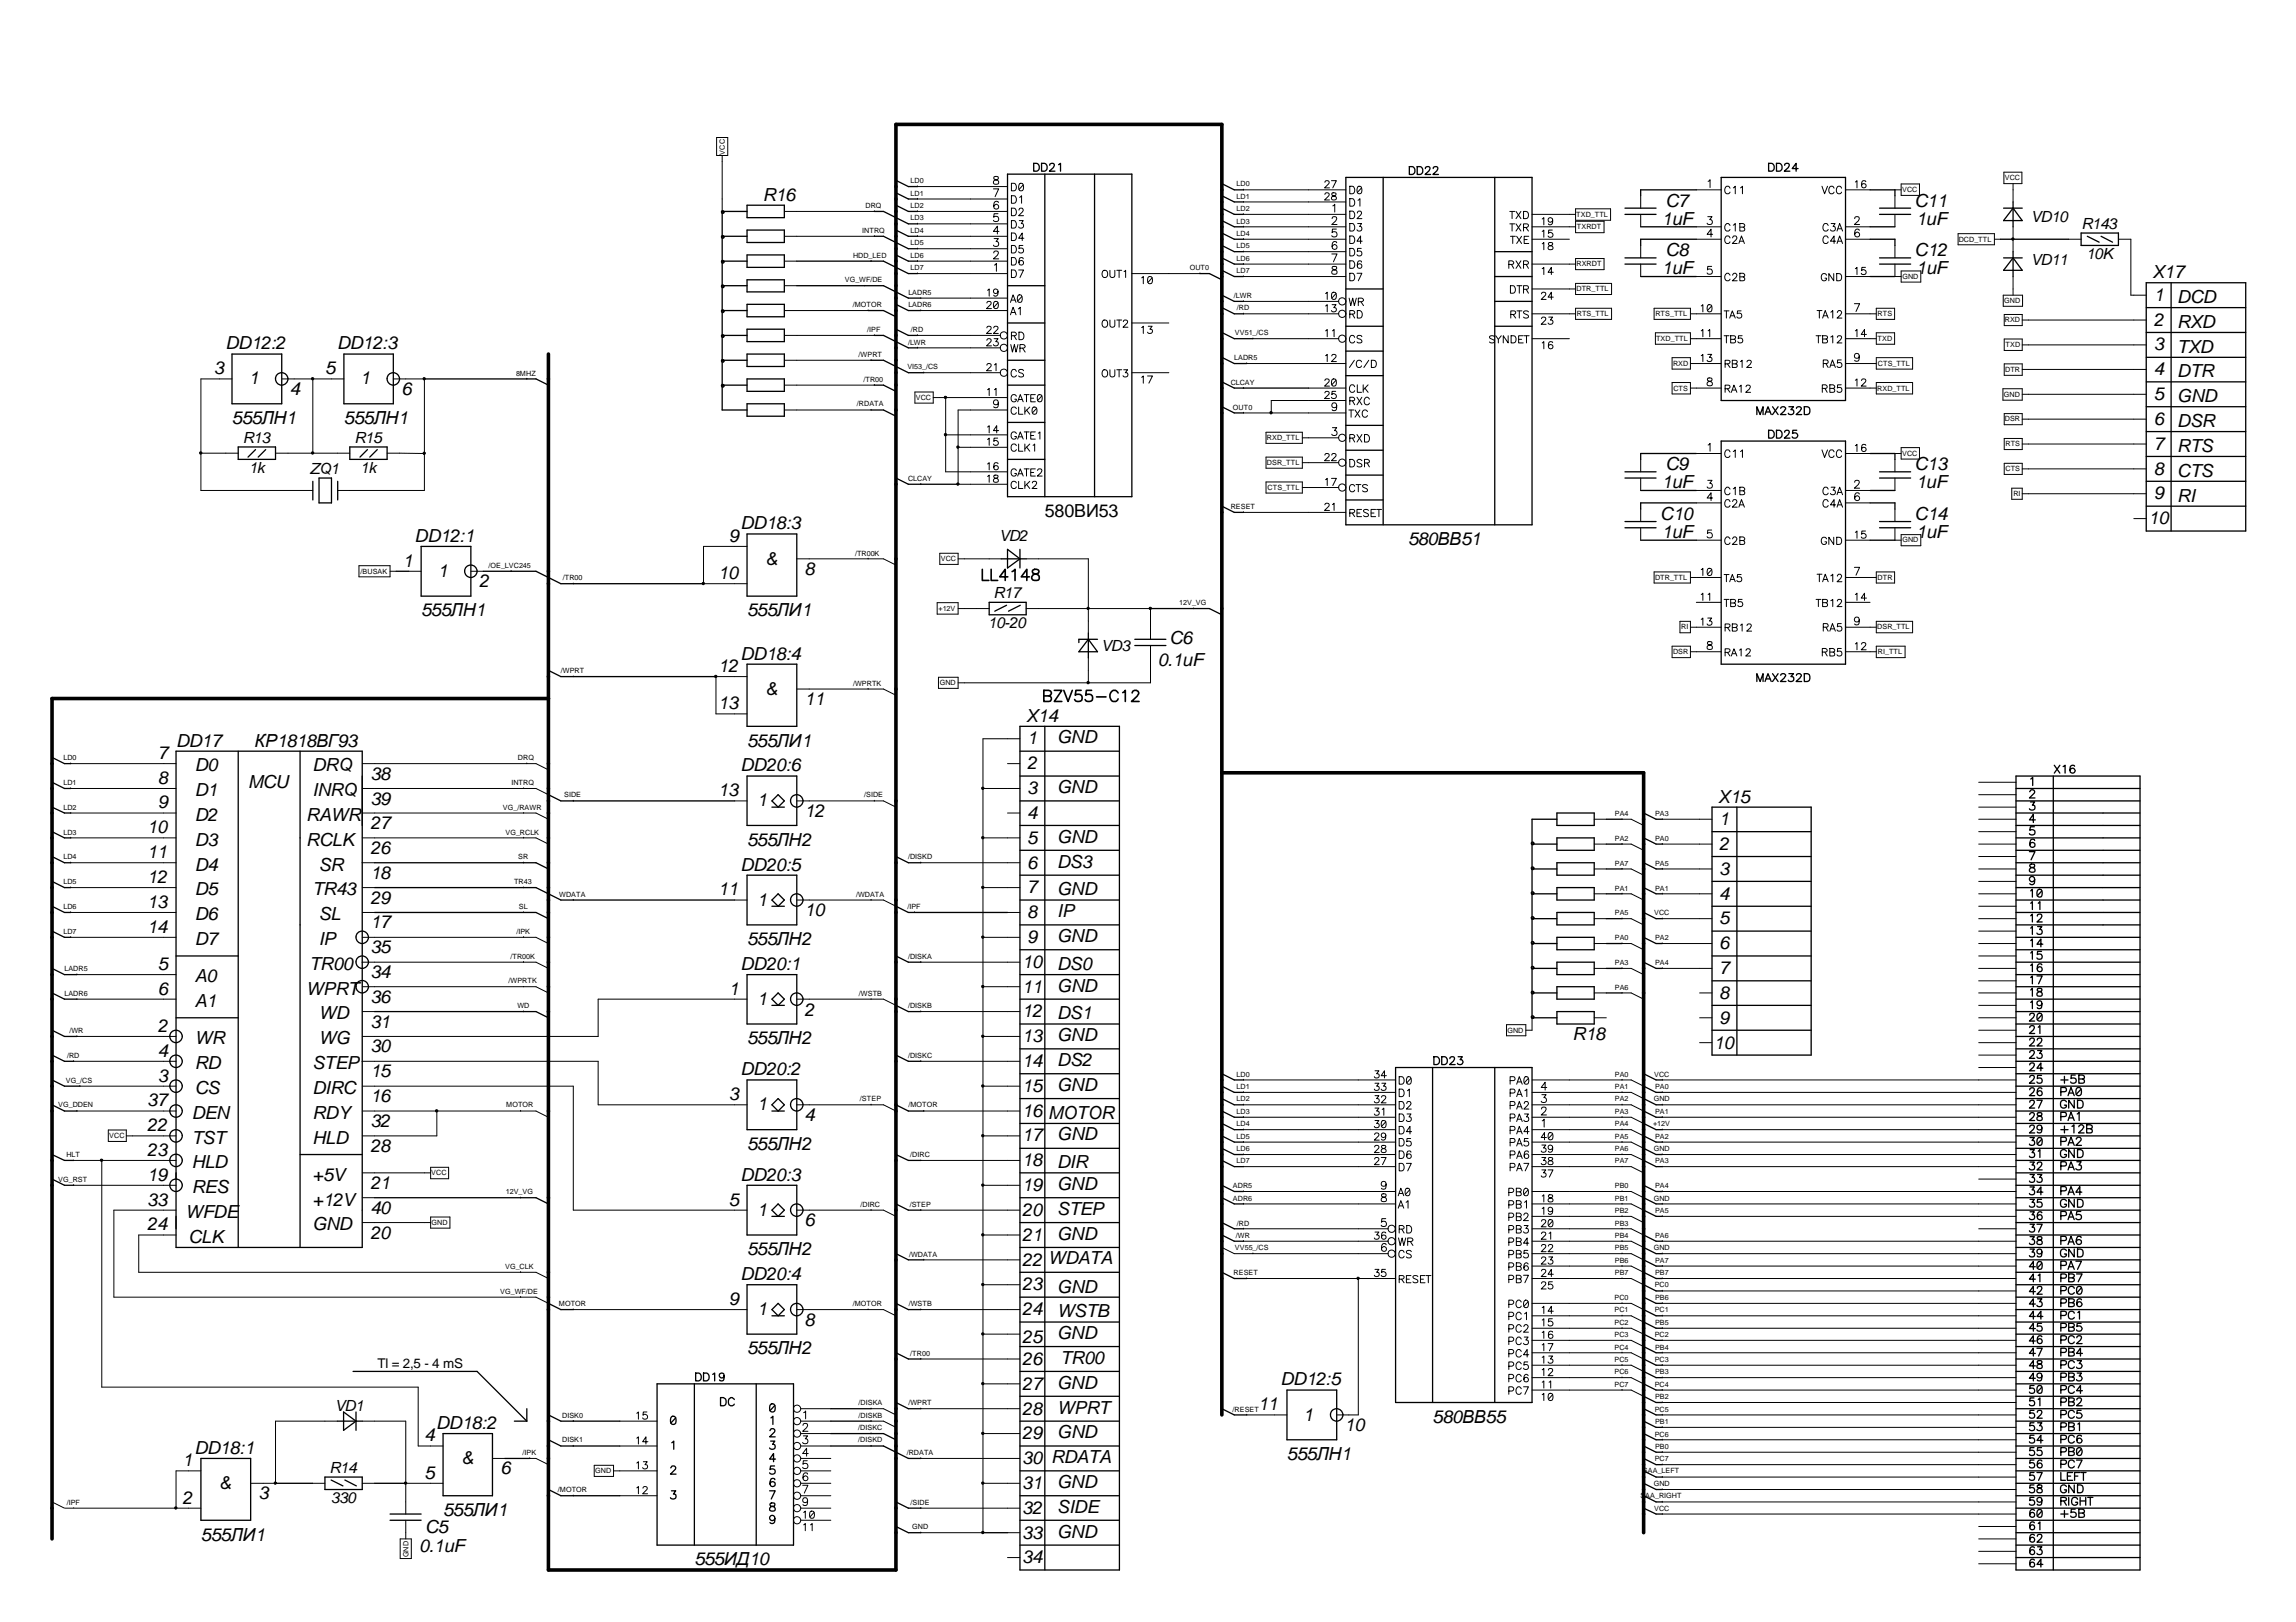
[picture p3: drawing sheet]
<svg xmlns="http://www.w3.org/2000/svg" width="297mm" height="210mm" viewBox="0 0 297 210" stroke-linecap="round" stroke-linejoin="round" font-family="sans-serif">
<defs><g id="words">
<g font-size="2.3">
<text x="98.7" y="26">R16</text>
<text x="215" y="29.1">1uF</text>
<text x="215.5" y="26.7">C7</text>
<text x="247.7" y="26.7">C11</text>
<text x="247.9" y="29.1">1uF</text>
<text x="215" y="35.4">1uF</text>
<text x="215.5" y="33.1">C8</text>
<text x="247.7" y="33.1">C12</text>
<text x="247.9" y="35.4">1uF</text>
<text x="278.5" y="36">X17</text>
<text x="278.6" y="39">1</text>
<text x="281.7" y="39.2">DCD</text>
<text x="29.2" y="45.2">DD12:2</text>
<text x="43.6" y="45.2">DD12:3</text>
<text x="278.6" y="42.1">2</text>
<text x="278.6" y="45.4">3</text>
<text x="281.7" y="42.4">RXD</text>
<text x="281.7" y="45.6">TXD</text>
<text x="27.6" y="48.4">3</text>
<text x="32.2" y="49.8">1</text>
<text x="37.5" y="51.1">4</text>
<text x="42.1" y="48.4">5</text>
<text x="46.6" y="49.8">1</text>
<text x="51.9" y="51.1">6</text>
<text x="278.6" y="51.8">5</text>
<text x="278.6" y="48.6">4</text>
<text x="281.7" y="52">GND</text>
<text x="281.7" y="48.8">DTR</text>
<text x="30" y="54.9">555ЛН1</text>
<text x="44.5" y="54.9">555ЛН1</text>
<text x="278.6" y="58.2">7</text>
<text x="278.6" y="55">6</text>
<text x="281.7" y="55.3">DSR</text>
<text x="281.7" y="58.5">RTS</text>
<text x="215" y="63.2">1uF</text>
<text x="215.5" y="60.8">C9</text>
<text x="247.7" y="60.8">C13</text>
<text x="247.9" y="63.2">1uF</text>
<text x="278.6" y="61.4">8</text>
<text x="278.6" y="64.6">9</text>
<text x="281.7" y="64.9">RI</text>
<text x="281.7" y="61.7">CTS</text>
<text x="53.6" y="70.1">DD12:1</text>
<text x="94.3" y="70.1">9</text>
<text x="95.8" y="68.5">DD18:3</text>
<text x="135.2" y="66.9">580ВИ53</text>
<text x="182.2" y="70.5">580ВВ51</text>
<text x="214.8" y="67.2">C10</text>
<text x="215" y="69.6">1uF</text>
<text x="247.7" y="67.2">C14</text>
<text x="247.9" y="69.6">1uF</text>
<text x="278" y="67.8">10</text>
<text x="52.1" y="73.3">1</text>
<text x="56.6" y="74.6">1</text>
<text x="62" y="76">2</text>
<text x="92.9" y="74.9">10</text>
<text x="99.1" y="73.1">&amp;</text>
<text x="104.1" y="74.4">8</text>
<text x="54.5" y="79.8">555ЛН1</text>
<text x="96.6" y="79.8">555ЛИ1</text>
<text x="151.3" y="83.4">C6</text>
<text x="92.9" y="87">12</text>
<text x="95.8" y="85.4">DD18:4</text>
<text x="99.1" y="89.9">&amp;</text>
<text x="149.8" y="86.2">0.1uF</text>
<text x="92.9" y="91.8">13</text>
<text x="104.1" y="91.2">11</text>
<text x="132.8" y="93.4">X14</text>
<text x="20.4" y="98.2">7</text>
<text x="20.4" y="101.4">8</text>
<text x="22.8" y="96.6">DD17</text>
<text x="25.2" y="99.8">D0</text>
<text x="32.1" y="102">MCU</text>
<text x="32.9" y="96.6">КР1818ВГ93</text>
<text x="40.4" y="99.8">DRQ</text>
<text x="47.9" y="100.9">38</text>
<text x="95.8" y="99.8">DD20:6</text>
<text x="96.6" y="96.6">555ЛИ1</text>
<text x="132.9" y="99.5">2</text>
<text x="132.9" y="96.3">1</text>
<text x="136.8" y="96.2">GND</text>
<text x="19" y="107.8">10</text>
<text x="20.4" y="104.6">9</text>
<text x="25.2" y="103.1">D1</text>
<text x="25.2" y="106.2">D2</text>
<text x="39.6" y="106.2">RAWR</text>
<text x="40.4" y="103.1">INRQ</text>
<text x="47.9" y="107.3">27</text>
<text x="47.9" y="104.1">39</text>
<text x="92.9" y="103.1">13</text>
<text x="98" y="104.4">1</text>
<text x="104.1" y="105.7">12</text>
<text x="132.9" y="106">4</text>
<text x="132.9" y="102.8">3</text>
<text x="136.8" y="102.6">GND</text>
<text x="222.3" y="103.9">X15</text>
<text x="222.4" y="106.8">1</text>
<text x="19" y="111.1">11</text>
<text x="25.2" y="109.4">D3</text>
<text x="25.2" y="112.7">D4</text>
<text x="39.6" y="109.4">RCLK</text>
<text x="41.2" y="112.7">SR</text>
<text x="47.9" y="110.5">26</text>
<text x="47.9" y="113.7">18</text>
<text x="95.8" y="112.7">DD20:5</text>
<text x="96.6" y="109.4">555ЛН2</text>
<text x="132.9" y="109.2">5</text>
<text x="132.9" y="112.4">6</text>
<text x="136.8" y="109.1">GND</text>
<text x="136.8" y="112.3">DS3</text>
<text x="222.4" y="110">2</text>
<text x="222.4" y="113.2">3</text>
<text x="19" y="117.5">13</text>
<text x="19" y="114.3">12</text>
<text x="25.2" y="119.1">D6</text>
<text x="25.2" y="115.9">D5</text>
<text x="40.4" y="115.9">TR43</text>
<text x="41.2" y="119.1">SL</text>
<text x="47.9" y="116.9">29</text>
<text x="92.9" y="115.9">11</text>
<text x="98" y="117.2">1</text>
<text x="104.1" y="118.5">10</text>
<text x="132.9" y="118.8">8</text>
<text x="132.9" y="115.6">7</text>
<text x="136.8" y="118.7">IP</text>
<text x="136.8" y="115.9">GND</text>
<text x="222.4" y="119.6">5</text>
<text x="222.4" y="116.4">4</text>
<text x="19" y="120.7">14</text>
<text x="20.4" y="125.5">5</text>
<text x="25.2" y="122.3">D7</text>
<text x="40" y="125.5">TR00</text>
<text x="41.2" y="122.3">IP</text>
<text x="47.9" y="120.2">17</text>
<text x="47.9" y="123.4">35</text>
<text x="95.8" y="125.5">DD20:1</text>
<text x="96.6" y="122.3">555ЛН2</text>
<text x="132.2" y="125.2">10</text>
<text x="132.9" y="122">9</text>
<text x="136.8" y="121.9">GND</text>
<text x="136.8" y="125.5">DS0</text>
<text x="222.4" y="122.8">6</text>
<text x="20.4" y="128.7">6</text>
<text x="25.2" y="130.3">A1</text>
<text x="25.2" y="127.1">A0</text>
<text x="39.6" y="128.7">WPRT</text>
<text x="41.2" y="131.9">WD</text>
<text x="47.9" y="129.8">36</text>
<text x="47.9" y="126.6">34</text>
<text x="94.3" y="128.7">1</text>
<text x="98" y="130.1">1</text>
<text x="104.1" y="131.4">2</text>
<text x="132.2" y="128.5">11</text>
<text x="132.2" y="131.7">12</text>
<text x="136.8" y="128.3">GND</text>
<text x="136.8" y="131.9">DS1</text>
<text x="222.4" y="129.3">8</text>
<text x="222.4" y="126">7</text>
<text x="20.4" y="136.8">4</text>
<text x="20.4" y="133.5">2</text>
<text x="25.2" y="135.1">WR</text>
<text x="41.2" y="135.1">WG</text>
<text x="47.9" y="136.2">30</text>
<text x="47.9" y="133">31</text>
<text x="96.6" y="135.1">555ЛН2</text>
<text x="132.2" y="134.9">13</text>
<text x="136.8" y="137.9">DS2</text>
<text x="136.8" y="134.8">GND</text>
<text x="203.5" y="134.6">R18</text>
<text x="221.7" y="135.7">10</text>
<text x="222.4" y="132.5">9</text>
<text x="19" y="143.2">37</text>
<text x="20.4" y="140">3</text>
<text x="25.2" y="138.4">RD</text>
<text x="25.2" y="141.6">CS</text>
<text x="40.4" y="138.4">STEP</text>
<text x="40.4" y="141.6">DIRC</text>
<text x="47.9" y="139.4">15</text>
<text x="47.9" y="142.6">16</text>
<text x="94.3" y="142.4">3</text>
<text x="95.8" y="139.2">DD20:2</text>
<text x="98" y="143.7">1</text>
<text x="132.2" y="138.1">14</text>
<text x="132.2" y="141.3">15</text>
<text x="136.8" y="141.2">GND</text>
<text x="19" y="146.4">22</text>
<text x="19" y="149.6">23</text>
<text x="24.8" y="148">TST</text>
<text x="24.8" y="144.8">DEN</text>
<text x="40.4" y="148">HLD</text>
<text x="40.4" y="144.8">RDY</text>
<text x="47.9" y="149.1">28</text>
<text x="47.9" y="145.9">32</text>
<text x="96.6" y="148.8">555ЛН2</text>
<text x="104.1" y="145">4</text>
<text x="132.2" y="147.7">17</text>
<text x="132.2" y="144.5">16</text>
<text x="135.6" y="144.8">MOTOR</text>
<text x="136.8" y="147.6">GND</text>
<text x="19" y="152.8">19</text>
<text x="24.8" y="151.2">HLD</text>
<text x="24.8" y="154.4">RES</text>
<text x="40.4" y="152.8">+5V</text>
<text x="47.9" y="153.9">21</text>
<text x="95.8" y="152.8">DD20:3</text>
<text x="132.2" y="154.1">19</text>
<text x="132.2" y="150.9">18</text>
<text x="136.8" y="154">GND</text>
<text x="136.8" y="151.2">DIR</text>
<text x="19" y="156">33</text>
<text x="19" y="159.2">24</text>
<text x="24" y="157.6">WFDE</text>
<text x="24.4" y="160.8">CLK</text>
<text x="40.4" y="159.2">GND</text>
<text x="40.4" y="156">+12V</text>
<text x="47.9" y="160.3">20</text>
<text x="47.9" y="157.1">40</text>
<text x="94.3" y="156">5</text>
<text x="98" y="157.4">1</text>
<text x="104.1" y="158.7">6</text>
<text x="132.2" y="157.4">20</text>
<text x="132.2" y="160.6">21</text>
<text x="136.8" y="160.5">GND</text>
<text x="136.8" y="157.2">STEP</text>
<text x="95.8" y="165.7">DD20:4</text>
<text x="96.6" y="162.4">555ЛН2</text>
<text x="132.2" y="167">23</text>
<text x="132.2" y="163.8">22</text>
<text x="135.6" y="163.6">WDATA</text>
<text x="136.8" y="167.3">GND</text>
<text x="94.3" y="168.9">9</text>
<text x="98" y="170.2">1</text>
<text x="104.1" y="171.5">8</text>
<text x="132.2" y="170.2">24</text>
<text x="132.2" y="173.8">25</text>
<text x="136.8" y="173.3">GND</text>
<text x="136.8" y="170.5">WSTB</text>
<text x="96.6" y="175.3">555ЛН2</text>
<text x="132.2" y="176.6">26</text>
<text x="132.2" y="179.8">27</text>
<text x="136.8" y="179.7">GND</text>
<text x="137.2" y="176.5">TR00</text>
<text x="165.7" y="179.3">DD12:5</text>
<text x="56.4" y="184.9">DD18:2</text>
<text x="132.2" y="183.1">28</text>
<text x="136.8" y="182.9">WPRT</text>
<text x="162.8" y="182.5">11</text>
<text x="168.6" y="183.9">1</text>
<text x="173.9" y="185.2">10</text>
<text x="185.3" y="184.1">580ВВ55</text>
<text x="23.6" y="189.8">1</text>
<text x="25.1" y="188.1">DD18:1</text>
<text x="54.9" y="191.4">5</text>
<text x="54.9" y="186.5">4</text>
<text x="59.7" y="189.5">&amp;</text>
<text x="64.8" y="190.8">6</text>
<text x="132.2" y="186.3">29</text>
<text x="132.2" y="189.5">30</text>
<text x="136" y="189.3">RDATA</text>
<text x="136.8" y="186.1">GND</text>
<text x="166.5" y="188.9">555ЛН1</text>
<text x="23.6" y="194.6">2</text>
<text x="28.4" y="192.7">&amp;</text>
<text x="33.4" y="194">3</text>
<text x="57.3" y="196.1">555ЛИ1</text>
<text x="132.2" y="195.9">32</text>
<text x="132.2" y="192.7">31</text>
<text x="136.8" y="195.8">SIDE</text>
<text x="136.8" y="192.5">GND</text>
<text x="26" y="199.4">555ЛИ1</text>
<text x="54.2" y="200.8">0.1uF</text>
<text x="55" y="198.4">C5</text>
<text x="89.8" y="202.6">555ИД10</text>
<text x="132.2" y="202.3">34</text>
<text x="132.2" y="199.1">33</text>
<text x="136.8" y="199">GND</text>
</g>
<g font-size="2">
<text x="262.7" y="28.7">VD10</text>
<text x="269.3" y="29.6">R143</text>
<text x="262.7" y="34.3">VD11</text>
<text x="269.9" y="33.5">10K</text>
<text x="31.4" y="57.3">R13</text>
<text x="45.8" y="57.3">R15</text>
<text x="32.2" y="61.2">1k</text>
<text x="40.1" y="61.4">ZQ1</text>
<text x="46.6" y="61.2">1k</text>
<text x="129.2" y="70">VD2</text>
<text x="128.5" y="77.4">R17</text>
<text x="127.8" y="81.3">10-20</text>
<text x="142.5" y="84.3">VD3</text>
<text x="43.3" y="182.6">VD1</text>
<text x="42.6" y="190.6">R14</text>
<text x="42.8" y="194.5">330</text>
</g>
<text font-size="1.7" x="48.9" y="177">Tl = 2,5 - 4 mS</text>
<g font-size=".9">
<text x="93.8" y="20" transform="rotate(-90 93.8 20)">VCC</text>
<text x="117.8" y="23.7">LD0</text>
<text x="259.4" y="23.3">VCC</text>
<text x="112" y="26.9">DRQ</text>
<text x="117.8" y="25.3">LD1</text>
<text x="117.8" y="26.9">LD2</text>
<text x="117.8" y="28.5">LD3</text>
<text x="160" y="25.7">LD1</text>
<text x="160" y="27.3">LD2</text>
<text x="160" y="24.1">LD0</text>
<text x="160" y="28.9">LD3</text>
<text x="203.9" y="28.1">TXD_TTL</text>
<text x="204" y="29.6">TXRDT</text>
<text x="246.1" y="24.9">VCC</text>
<text x="110.4" y="33.3">HDD_LED</text>
<text x="111.5" y="30.1">INTRQ</text>
<text x="117.8" y="34.9">LD7</text>
<text x="117.8" y="30.1">LD4</text>
<text x="117.8" y="31.7">LD5</text>
<text x="117.8" y="33.3">LD6</text>
<text x="153.9" y="34.9">OUT0</text>
<text x="160" y="35.4">LD7</text>
<text x="160" y="30.5">LD4</text>
<text x="160" y="32.1">LD5</text>
<text x="160" y="33.8">LD6</text>
<text x="204" y="34.5">RXRDT</text>
<text x="253.4" y="31.3">DCD_TTL</text>
<text x="109.3" y="36.5">VG_WF/DE</text>
<text x="110.3" y="39.8">/MOTOR</text>
<text x="117.5" y="39.8">LADR6</text>
<text x="117.5" y="38.2">LADR5</text>
<text x="159.6" y="38.6">/LWR</text>
<text x="160" y="40.1">/RD</text>
<text x="204" y="37.7">DTR_TTL</text>
<text x="204" y="40.9">RTS_TTL</text>
<text x="214.2" y="40.9">RTS_TTL</text>
<text x="242.9" y="40.9">RTS</text>
<text x="246.1" y="36.1">GND</text>
<text x="259.3" y="39.2">GND</text>
<text x="259.4" y="41.7">RXD</text>
<text x="111.1" y="46.2">/WPRT</text>
<text x="112.2" y="43">/IPF</text>
<text x="117.4" y="47.8">VI53_/CS</text>
<text x="117.5" y="44.6">/LWR</text>
<text x="117.9" y="43">/RD</text>
<text x="159.7" y="46.6">LADR5</text>
<text x="159.8" y="43.4">VV51_/CS</text>
<text x="214.2" y="44.1">TXD_TTL</text>
<text x="216.5" y="47.3">RXD</text>
<text x="242.9" y="44.1">TXD</text>
<text x="243" y="47.3">CTS_TTL</text>
<text x="259.5" y="44.9">TXD</text>
<text x="66.8" y="48.6">8MHZ</text>
<text x="110.9" y="52.6">/RDATA</text>
<text x="111.7" y="49.4">/TR00</text>
<text x="118.5" y="51.7">VCC</text>
<text x="159.2" y="49.8">CLCAY</text>
<text x="159.5" y="53">OUT0</text>
<text x="216.5" y="50.6">CTS</text>
<text x="242.9" y="50.6">RXD_TTL</text>
<text x="259.2" y="51.4">GND</text>
<text x="259.4" y="48.1">DTR</text>
<text x="163.9" y="57">RXD_TTL</text>
<text x="246.1" y="59">VCC</text>
<text x="259.4" y="54.5">DSR</text>
<text x="259.5" y="57.8">RTS</text>
<text x="117.5" y="62.2">CLCAY</text>
<text x="159.2" y="65.8">RESET</text>
<text x="163.9" y="60.2">DSR_TTL</text>
<text x="164" y="63.4">CTS_TTL</text>
<text x="259.5" y="61">CTS</text>
<text x="260.5" y="64.2">RI</text>
<text x="110.6" y="71.9">/TR00K</text>
<text x="246.1" y="70.2">GND</text>
<text x="46.7" y="74.2">/BUSAK</text>
<text x="63.2" y="73.5">/OE_LVC245</text>
<text x="72.8" y="75.1">/TR00</text>
<text x="121.7" y="72.6">VCC</text>
<text x="214.1" y="75">DTR_TTL</text>
<text x="242.9" y="75">DTR</text>
<text x="121.4" y="79.1">+12V</text>
<text x="152.6" y="78.3">12V_VG</text>
<text x="217.5" y="81.5">RI</text>
<text x="242.9" y="81.5">DSR_TTL</text>
<text x="72.6" y="87.1">/WPRT</text>
<text x="110.4" y="88.7">/WPRTK</text>
<text x="121.6" y="88.7">GND</text>
<text x="216.5" y="84.7">DSR</text>
<text x="243" y="84.7">RI_TTL</text>
<text x="8.2" y="98.4">LD0</text>
<text x="8.2" y="101.6">LD1</text>
<text x="66.2" y="101.6">INTRQ</text>
<text x="67" y="98.4">DRQ</text>
<text x="8.2" y="104.8">LD2</text>
<text x="65.1" y="104.8">VG_/RAWR</text>
<text x="73" y="103.2">SIDE</text>
<text x="111.8" y="103.2">/SIDE</text>
<text x="208.9" y="105.6">PA4</text>
<text x="214.1" y="105.6">PA3</text>
<text x="8.2" y="108">LD3</text>
<text x="8.2" y="111.2">LD4</text>
<text x="65.4" y="108">VG_RCLK</text>
<text x="67.1" y="111.2">SR</text>
<text x="117.5" y="111.2">/DISKD</text>
<text x="208.9" y="112">PA7</text>
<text x="208.9" y="108.8">PA2</text>
<text x="214.1" y="112">PA5</text>
<text x="214.1" y="108.8">PA0</text>
<text x="8.2" y="117.7">LD6</text>
<text x="8.2" y="114.4">LD5</text>
<text x="66.5" y="114.4">TR43</text>
<text x="67.1" y="117.7">SL</text>
<text x="72.3" y="116">WDATA</text>
<text x="110.7" y="116">/WDATA</text>
<text x="117.4" y="117.7">/IPF</text>
<text x="208.9" y="118.5">PA5</text>
<text x="208.9" y="115.2">PA1</text>
<text x="214" y="118.5">VCC</text>
<text x="214.1" y="115.2">PA1</text>
<text x="8.2" y="120.8">LD7</text>
<text x="8.3" y="125.7">LADR5</text>
<text x="66" y="124.1">/TR00K</text>
<text x="66.8" y="120.8">/IPK</text>
<text x="117.5" y="124.1">/DISKA</text>
<text x="208.9" y="121.6">PA0</text>
<text x="208.9" y="124.9">PA3</text>
<text x="214.1" y="121.6">PA2</text>
<text x="214.1" y="124.9">PA4</text>
<text x="8.3" y="128.9">LADR6</text>
<text x="65.8" y="127.3">/WPRTK</text>
<text x="66.9" y="130.5">WD</text>
<text x="111.1" y="128.9">/WSTB</text>
<text x="117.5" y="130.5">/DISKB</text>
<text x="208.9" y="128.1">PA6</text>
<text x="8.7" y="136.9">/RD</text>
<text x="9" y="133.7">/WR</text>
<text x="117.5" y="136.9">/DISKC</text>
<text x="195" y="133.6">GND</text>
<text x="7.5" y="143.3">VG_DDEN</text>
<text x="8.5" y="140.1">VG_/CS</text>
<text x="65.5" y="143.3">MOTOR</text>
<text x="111.3" y="142.5">/STEP</text>
<text x="117.5" y="143.3">/MOTOR</text>
<text x="160" y="142.5">LD2</text>
<text x="160" y="140.9">LD1</text>
<text x="160" y="139.3">LD0</text>
<text x="208.9" y="142.5">PA2</text>
<text x="208.9" y="140.9">PA1</text>
<text x="208.9" y="139.3">PA0</text>
<text x="214" y="142.5">GND</text>
<text x="214" y="139.3">VCC</text>
<text x="214.1" y="140.9">PA0</text>
<text x="8.6" y="149.7">HLT</text>
<text x="14.1" y="147.3">VCC</text>
<text x="117.8" y="149.7">/DIRC</text>
<text x="160" y="147.3">LD5</text>
<text x="160" y="145.7">LD4</text>
<text x="160" y="148.9">LD6</text>
<text x="160" y="144.1">LD3</text>
<text x="208.9" y="147.3">PA5</text>
<text x="208.9" y="145.7">PA4</text>
<text x="208.9" y="148.9">PA6</text>
<text x="208.9" y="144.1">PA3</text>
<text x="213.9" y="145.7">+12V</text>
<text x="214" y="148.9">GND</text>
<text x="214.1" y="147.3">PA2</text>
<text x="214.1" y="144.1">PA1</text>
<text x="7.5" y="153">VG_RST</text>
<text x="55.8" y="152.1">VCC</text>
<text x="65.4" y="154.6">12V_VG</text>
<text x="159.5" y="155.4">ADR6</text>
<text x="159.5" y="153.8">ADR5</text>
<text x="160" y="150.6">LD7</text>
<text x="208.9" y="155.4">PB1</text>
<text x="208.9" y="150.6">PA7</text>
<text x="208.9" y="153.8">PB0</text>
<text x="214" y="155.4">GND</text>
<text x="214.1" y="150.6">PA3</text>
<text x="214.1" y="153.8">PA4</text>
<text x="55.8" y="158.5">GND</text>
<text x="111.3" y="156.2">/DIRC</text>
<text x="117.7" y="156.2">/STEP</text>
<text x="159.8" y="161.8">VV55_/CS</text>
<text x="159.9" y="160.2">/WR</text>
<text x="160" y="158.6">/RD</text>
<text x="208.9" y="161.8">PB5</text>
<text x="208.9" y="160.2">PB4</text>
<text x="208.9" y="157">PB2</text>
<text x="208.9" y="158.6">PB3</text>
<text x="214" y="161.8">GND</text>
<text x="214.1" y="160.2">PA6</text>
<text x="214.1" y="157">PA5</text>
<text x="64.7" y="167.4">VG_WF/DE</text>
<text x="65.4" y="164.2">VG_CLK</text>
<text x="117.6" y="162.6">/WDATA</text>
<text x="159.6" y="165">RESET</text>
<text x="208.9" y="165">PB7</text>
<text x="208.9" y="163.4">PB6</text>
<text x="214.1" y="166.6">PC0</text>
<text x="214.1" y="165">PB7</text>
<text x="214.1" y="163.4">PA7</text>
<text x="72.3" y="169">MOTOR</text>
<text x="110.3" y="169">/MOTOR</text>
<text x="117.6" y="169">/WSTB</text>
<text x="208.9" y="171.4">PC2</text>
<text x="208.9" y="169.8">PC1</text>
<text x="208.9" y="168.2">PC0</text>
<text x="208.9" y="173">PC3</text>
<text x="214.1" y="169.8">PC1</text>
<text x="214.1" y="173">PC2</text>
<text x="214.1" y="171.4">PB5</text>
<text x="214.1" y="168.2">PB6</text>
<text x="117.8" y="175.4">/TR00</text>
<text x="208.9" y="179.5">PC7</text>
<text x="208.9" y="176.2">PC5</text>
<text x="208.9" y="174.6">PC4</text>
<text x="208.9" y="177.9">PC6</text>
<text x="214.1" y="179.5">PC4</text>
<text x="214.1" y="176.2">PC3</text>
<text x="214.1" y="174.6">PB4</text>
<text x="214.1" y="177.9">PB3</text>
<text x="72.7" y="183.5">DISK0</text>
<text x="111" y="185.1">/DISKC</text>
<text x="111.1" y="181.9">/DISKA</text>
<text x="111.1" y="183.5">/DISKB</text>
<text x="117.5" y="181.9">/WPRT</text>
<text x="159.5" y="182.7">/RESET</text>
<text x="214.1" y="185.9">PC6</text>
<text x="214.1" y="182.7">PC5</text>
<text x="214.1" y="184.3">PB1</text>
<text x="214.1" y="181.1">PB2</text>
<text x="67.6" y="188.3">/IPK</text>
<text x="72.7" y="186.7">DISK1</text>
<text x="77" y="190.6">GND</text>
<text x="111" y="186.7">/DISKD</text>
<text x="117.3" y="188.3">/RDATA</text>
<text x="212.6" y="190.7">SAA_LEFT</text>
<text x="214.1" y="189.1">PC7</text>
<text x="214.1" y="187.5">PB0</text>
<text x="8.6" y="194.7">/IPF</text>
<text x="72.2" y="193.1">/MOTOR</text>
<text x="117.8" y="194.7">/SIDE</text>
<text x="118" y="197.9">GND</text>
<text x="212.2" y="193.9">SAA_RIGHT</text>
<text x="214" y="192.3">GND</text>
<text x="214" y="195.5">VCC</text>
<text x="52.8" y="201.5" transform="rotate(-90 52.8 201.5)">GND</text>
</g>
</g></defs>
<g fill="none" stroke="#000" stroke-width=".13">
<path d="M92.7 17.8h1.4v2.3h-1.4zM93.4 20.1v7.3M101.5 33.8h1.6M101.5 37h1.6M111.9 36.9v.1M112.7 33.7v.1M113.1 27.3v.1h-11.6M113.1 30.5v.1h-11.6M118.7 24.1h11.6M118.7 25.7v.1h11.6M118.7 27.3v.1h11.6M118.7 28.9v.1h11.6"/>
<path d="M118.7 30.5v.1h11.6M118.7 32.1v.1h11.6M118.7 33.7v.1h11.6M118.7 35.3v.1h11.6M119.1 38.5l11.2 .1M127.7 39.2a.29 .29 0 0 1 .3-.2 .29 .29 0 0 1 .2 .3l-.6 .6h.7M127.8 37.6l.2-.2v.9M128.5 24.4h.7l-.5 1.1M128.6 32.7a.3 .3 0 0 1 .3-.2 .3 .3 0 0 1 .3 .3l-.2 .2-.5 .5h.7M128.6 22.9v.3l.3 .1a.3 .3 0 0 1 .3 .2 .3 .3 0 0 1 0 .3h-.4l-.3-.1a.3 .3 0 0 1 .3-.4l.3-.1 .1-.2a.39 .39 0 0 0-.6-.1zM128.6 30.9h.6l-.3 .4a.35 .35 0 0 1 .2 .5 .35 .35 0 0 1-.6-.1M128.7 39a.34 .34 0 0 1 .4 .2l.1 .2a.38 .38 0 0 1-.4 .5 .61 .61 0 0 1-.1-.9z"/>
<path d="M128.7 34.3l.2-.2v1M129.1 37.7a.3 .3 0 0 1-.4 .3 .3 .3 0 0 1-.1-.5 .3 .3 0 0 1 .5 0 .49 .49 0 0 1 .1 .5 .49 .49 0 0 1-.5 .3l-.1-.1M129.1 27.7h-.5v.4a.36 .36 0 0 1 .5 0 .36 .36 0 0 1 0 .5 .36 .36 0 0 1-.6-.1M129.1 39.2l-.5 .6M129.2 26.2a.29 .29 0 0 0-.5-.1 .59 .59 0 0 0 .2 1l.2-.1a.32 .32 0 0 0-.1-.5 .32 .32 0 0 0-.4 .2M129.2 29.9h-.7l.5-.6v1M130.7 39.1l.4-.9 .3 .9M130.9 34.9h.3a.54 .54 0 0 1 .3 .5 .54 .54 0 0 1-.3 .5h-.3zM130.9 30.2h.3a.54 .54 0 0 1 .3 .4 .54 .54 0 0 1-.3 .5h-.3zM130.9 25.3h.3a.54 .54 0 0 1 .3 .5 .54 .54 0 0 1-.3 .5h-.3zM130.9 28.5h.3a.54 .54 0 0 1 .3 .5 .54 .54 0 0 1-.3 .5h-.3zM130.9 23.7h.3a.54 .54 0 0 1 .3 .5 .54 .54 0 0 1-.3 .5h-.3z"/>
<path d="M130.9 26.9h.3a.54 .54 0 0 1 .3 .5 .54 .54 0 0 1-.3 .5h-.3zM130.9 31.8h.3a.54 .54 0 0 1 .3 .5 .54 .54 0 0 1-.3 .4h-.3zM130.9 33.3h.3a.54 .54 0 0 1 .3 .5 .54 .54 0 0 1-.3 .5h-.3zM130.9 38.8h.4M131.7 40l.3-.2v.9M131.7 38.2h.3a.59 .59 0 0 1 0 .9h-.1a.65 .65 0 0 1-.2-.9zM131.8 34.9h.6l-.4 1M131.8 27.2l.2-.3 .3 .1v.3l-.5 .6h.6M131.9 28.5h.5l-.3 .4a.31 .31 0 0 1 .3 .4 .31 .31 0 0 1-.4 .2l-.2-.1M131.9 25.5l.3-.2v1M131.9 23.8l.3-.1a.59 .59 0 0 1 0 1h-.2a.65 .65 0 0 1-.1-.9zM132.2 38.4l-.5 .6"/>
<path d="M132.3 31.8h-.4l-.1 .4a.34 .34 0 0 1 .5 0 .34 .34 0 0 1 0 .5 .34 .34 0 0 1-.5-.1M132.4 33.5l-.1-.1a.32 .32 0 0 0-.4 .1 .52 .52 0 0 0 .2 .8 .3 .3 0 0 0 .3-.3 .3 .3 0 0 0-.3-.3 .3 .3 0 0 0-.3 .3M132.4 23.9l-.6 .6M132.5 30.8h-.7l.4-.6v.9M142.7 35.1a.4 .4 0 0 1 .5 0 .4 .4 0 0 1 .1 .5 .38 .38 0 0 1-.5 .3 .38 .38 0 0 1-.2-.5zM143.6 35v.7l.2 .2a.3 .3 0 0 0 .4-.2v-.7M144.5 35h.6M144.8 35v.9M145.4 35.2l.2-.2v.9M147.7 36l.2-.2v.9M148.6 35.8a.34 .34 0 0 1 .5 .2v.2a.38 .38 0 0 1-.4 .5 .61 .61 0 0 1-.1-.9zM149.1 36l-.6 .5"/>
<path d="M155.2 35.3v.1h-8.8M160.9 24.5v.1h13.2M160.9 26.1h13.2M160.9 27.7h13.2M160.9 29.3v.1h13.2M160.9 30.9v.1h13.2M160.9 32.5v.1h13.2M160.9 34.1v.1h13.2M160.9 35.7v.1h13.2M160.9 38.9v.1h12.2M171.4 25.2v-.1a.29 .29 0 0 1 .3-.2 .29 .29 0 0 1 .3 .3l-.6 .7h.6M171.4 23.6a.29 .29 0 0 1 .3-.2 .29 .29 0 0 1 .3 .2l-.6 .7h.6"/>
<path d="M171.5 39.6l.2-.2v1M171.5 38l.2-.2v.9M172.3 23.4h.6l-.5 .9M172.3 32.9h.7l-.5 1M172.3 39.4h.5l-.2 .4a.28 .28 0 0 1 .3 .2 .28 .28 0 0 1-.1 .3l-.3 .1-.2-.2M172.3 25v.2l.5 .2 .1 .2a.3 .3 0 0 1-.4 .3 .3 .3 0 0 1-.2-.4l.5-.3v-.2zM172.3 28.3a.3 .3 0 0 1 .4-.3 .3 .3 0 0 1 .2 .3l-.1 .3-.5 .5h.7M172.4 37.9a.34 .34 0 0 1 .4 .1l.1 .2a.38 .38 0 0 1-.4 .5 .61 .61 0 0 1-.1-.8zM172.4 34.5v.3l.3 .1a.3 .3 0 0 1 .2 .2 .3 .3 0 0 1 0 .3l-.3 .1-.3-.2a.3 .3 0 0 1 .3-.4l.3-.1v-.2a.39 .39 0 0 0-.5-.1zM172.4 26.6l.3-.2v1M172.8 38l-.5 .6M172.9 29.6h-.5l-.1 .5a.36 .36 0 0 1 .6 0 .36 .36 0 0 1-.1 .5 .36 .36 0 0 1-.5-.1"/>
<path d="M172.9 31.4a.29 .29 0 0 0-.4-.1 .59 .59 0 0 0 .1 1l.2-.1a.32 .32 0 0 0 0-.5 .32 .32 0 0 0-.5 .2M174.5 38.6l.3 1 .2-1 .2 1 .3-1M174.6 32.1h.4a.54 .54 0 0 1 .3 .5 .54 .54 0 0 1-.3 .5h-.4zM174.6 27.3h.4a.54 .54 0 0 1 .3 .5 .54 .54 0 0 1-.3 .5h-.4zM174.6 30.5h.4a.54 .54 0 0 1 .3 .5 .54 .54 0 0 1-.3 .5h-.4zM174.6 25.7h.4a.54 .54 0 0 1 .3 .5 .54 .54 0 0 1-.3 .5h-.4zM174.6 24.1h.4a.54 .54 0 0 1 .3 .5 .54 .54 0 0 1-.3 .5h-.4zM174.6 28.9h.4a.54 .54 0 0 1 .3 .5 .54 .54 0 0 1-.3 .5h-.4zM174.6 33.8h.4a.54 .54 0 0 1 .3 .4 .54 .54 0 0 1-.3 .5h-.4zM174.6 35.4h.4a.54 .54 0 0 1 .3 .4 .54 .54 0 0 1-.3 .5h-.4zM175.6 35.4h.6l-.5 .9M175.6 27.6l.2-.3 .3 .1v.3l-.5 .6h.6"/>
<path d="M175.6 28.9h.5l-.2 .4a.31 .31 0 0 1 .3 .4 .31 .31 0 0 1-.4 .2l-.2-.2M175.7 25.9l.2-.2v1M175.7 24.1h.2a.59 .59 0 0 1 0 1h-.1a.65 .65 0 0 1-.1-1zM175.7 39h.6l.1-.2-.3-.2h-.4v1M176.1 39l.3 .6M176.1 32.1h-.5v.5a.34 .34 0 0 1 .5 0 .34 .34 0 0 1 0 .5 .34 .34 0 0 1-.5-.2M176.1 33.9v-.1a.32 .32 0 0 0-.5 .2 .52 .52 0 0 0 .3 .7 .3 .3 0 0 0 .3-.3 .3 .3 0 0 0-.3-.3 .3 .3 0 0 0-.3 .3M176.1 24.3l-.5 .6M176.2 31.2h-.6l.4-.7v1M195.2 34.2h.5l.1-.2-.2-.2h-.4v.9M195.3 27.4h.7M195.3 29h.7"/>
<path d="M195.4 37h.3a.54 .54 0 0 1 .4 .5 .54 .54 0 0 1-.4 .4h-.3zM195.4 30.6h.6M195.5 34.2l.3 .5M195.6 27.4v.9M195.6 29v.9M195.7 30.6v.9M196.1 33.8l.7 .9M196.1 29l.7 .9M196.1 27.4l.7 .9M196.2 30.6l.6 .9M196.3 37h.6M196.6 37v.9"/>
<path d="M196.8 33.8l-.7 .9M196.8 29l-.7 .9M196.8 27.4l-.7 .9M196.8 30.6l-.6 .9M197.1 34.2h.6v-.2l-.2-.2h-.4v.9M197.1 29.4h.4l.2-.2v-.1l-.6-.1v.9M197.1 27.4a.51 .51 0 0 1 .6 .2 .51 .51 0 0 1-.1 .7h-.5zM197.1 37.4h.6v-.1v-.2l-.6-.1v.9M197.2 31h.4M197.4 29.4l.3 .5M197.4 34.2l.3 .5M197.4 37.4l.3 .5"/>
<path d="M197.8 30.6h-.6v.9h.6M198.2 37.4h5.6M198.2 27.7h5.6M198.2 34.2h5.6M198.2 29.4h5.6M198.2 31h4.8M199.4 38a.29 .29 0 0 1 .3-.2 .29 .29 0 0 1 .3 .3l-.6 .6h.6M199.5 31.6l.2-.2v.9M199.5 34.8l.2-.2v.9M199.5 29.9l.2-.1v.9M199.5 28.3l.2-.1v.9M200.4 31.4v.3l.4 .1 .1 .2a.3 .3 0 0 1-.3 .3 .3 .3 0 0 1-.3-.4l.6-.3-.1-.2z"/>
<path d="M200.8 29.8h-.4l-.1 .4a.33 .33 0 0 1 .5 0 .33 .33 0 0 1 0 .5h-.3l-.2-.2M200.9 28.5a.3 .3 0 0 1-.4 .2 .3 .3 0 0 1-.2-.4 .3 .3 0 0 1 .5 0 .49 .49 0 0 1 .1 .5 .49 .49 0 0 1-.4 .3l-.2-.1M201 35.2h-.7l.4-.6v.9M201 38.5h-.7l.4-.7v.9M203.8 27h4.6v1.5h-4.6zM203.8 28.6h3.7v1.5h-3.7zM203.8 33.5h3.7v1.4h-3.7zM203.8 36.7h4.7v1.4h-4.7zM203.8 39.9h4.7v1.4h-4.7zM212.3 25.3v1.6M212.3 27.7v1.7M212.3 31.8v1.6"/>
<path d="M212.3 34.2v1.6M214 39.9h4.7v1.4h-4.7zM219.5 35.8h3.2M219.5 29.4h3.2M219.5 24.6h3.2M219.5 31h3.2M220.1 39.6l.2-.2v1M220.9 28h.6l-.3 .4a.35 .35 0 0 1 .3 .6 .35 .35 0 0 1-.6-.1M221 39.5a.34 .34 0 0 1 .4 .1l.1 .2a.38 .38 0 0 1-.4 .6 .61 .61 0 0 1-.1-.9zM221 23.5l.2-.2v1M221.4 34.5h-.5v.4a.36 .36 0 0 1 .5 0 .36 .36 0 0 1 0 .6 .36 .36 0 0 1-.5-.2M221.4 39.6l-.5 .6"/>
<path d="M221.6 30.3h-.7l.5-.7v1.1M223.8 35.6l-.2-.2a.47 .47 0 0 0-.5 .5 .47 .47 0 0 0 .6 .4l.1-.2M223.8 30.8l-.1-.2a.48 .48 0 0 0-.6 .2 .48 .48 0 0 0 .1 .6l.2 .1h.2l.2-.2M223.8 29.2l-.2-.3a.47 .47 0 0 0-.5 .5 .47 .47 0 0 0 .6 .5l.1-.2M223.8 24.4l-.1-.3a.48 .48 0 0 0-.6 .3 .48 .48 0 0 0 .1 .5l.2 .2h.2l.2-.2M224.2 35.6l.1-.2h.2l.2 .2-.1 .3-.5 .4h.6M224.2 30.8l.1-.3 .3 .1 .1 .3-.6 .6h.6M224.2 29.1l.3-.2v1M224.2 24.3l.3-.2v1M225 31.5l.3-1 .4 1M225.1 35.4h.4l.2 .1v.2l-.2 .1 .2 .2-.1 .3h-.5zM225.1 28.9h.4l.2 .2v.1l-.2 .2 .2 .2-.1 .3h-.5z"/>
<path d="M225.1 35.8h.4M225.1 31.2h.5M225.1 29.4h.4M225.2 24.3l.2-.2v1M235.7 24.1l.4 1 .3-1M236.3 35.6l-.2-.2a.45 .45 0 0 0-.5 .5 .45 .45 0 0 0 .6 .4l.1-.3h-.2M236.5 29.2l-.1-.2a.48 .48 0 0 0-.6 .2 .48 .48 0 0 0 .1 .6l.2 .1h.2l.2-.2M236.5 30.8l-.1-.2a.48 .48 0 0 0-.6 .2 .48 .48 0 0 0 .1 .6l.2 .1h.2l.2-.2M236.9 28.9h.5l-.2 .4a.31 .31 0 0 1 .2 .4 .31 .31 0 0 1-.4 .2l-.2-.2M237.2 35.4v.9l-.6-.9v.9M237.3 24.4l-.1-.3a.48 .48 0 0 0-.6 .3 .48 .48 0 0 0 .1 .5l.2 .2h.2l.2-.2M237.5 31.2h-.7l.5-.7v1"/>
<path d="M237.6 35.4a.51 .51 0 0 1 .6 .3 .51 .51 0 0 1-.1 .6h-.5zM237.7 29.9l.3-1 .4 1M237.7 31.5l.3-1 .4 1M237.8 31.2h.5M237.8 29.6h.5M238.3 24.4l-.2-.3a.48 .48 0 0 0-.5 .3 .48 .48 0 0 0 .1 .5l.1 .2h.2l.3-.2M238.8 35.8h3.1M238.8 29.4h3.1M238.8 24.6h3.1M238.8 31h3.1M239.9 39.3h.7l-.5 1M239.9 28.3a.3 .3 0 0 1 .4-.3 .3 .3 0 0 1 .2 .3l-.1 .3-.5 .5h.7"/>
<path d="M240 34.8l.2-.2v.9M240 23.6l.2-.2v.9M240.5 29.8a.29 .29 0 0 0-.4-.1 .59 .59 0 0 0 .1 1l.3-.1a.32 .32 0 0 0-.1-.5 .32 .32 0 0 0-.5 .2M241.3 34.6h-.4l-.1 .4a.33 .33 0 0 1 .5 0 .33 .33 0 0 1 0 .5h-.3l-.2-.1M241.4 23.5l-.1-.1a.32 .32 0 0 0-.4 .2 .55 .55 0 0 0 .2 .7h.2l.1-.2a.3 .3 0 0 0-.2-.3 .3 .3 0 0 0-.4 .2M242.7 39.9h2.4v1.4h-2.4zM245.2 34.2v1.6h.8M245.2 25.3v1.6M245.2 27.7v1.7M245.2 31.8v1.6M245.2 24.6h.8M246 23.8h2.3v1.5h-2.3z"/>
<path d="M246 35.1h2.5v1.4h-2.5zM253.3 30.2h4.7v1.5h-4.7zM258 31h.8M259.2 38.2h2.5v1.4h-2.5zM259.2 22.3h2.4v1.5h-2.4zM260.4 23.8v2.3M260.4 29.4v3.2M260.4 35.8v2.4M267.6 31h1.6M274.1 31h1.6v7.2h2M26 58.6h4.8M30 49h-4v14.5h14.5"/>
<path d="M35.6 58.6h9.7M36.4 49h8.1M40.5 49v9.6M50.1 58.6l4.8 .1M50.9 49h4v14.5h-11.2M68.2 49h.1M112.3 40.1v.1h-10.8M112.7 53v.1h-11.2M112.7 46.5v.1h-11.2M113.1 43.3v.1h-11.6M113.1 49.8h-11.6M118.4 50.7h2.3v1.5h-2.3z"/>
<path d="M118.7 43.3v.1h10.7M118.7 44.9v.1h10.7M119.1 40.1v.1h11.2M119.5 48.1v.1h9.9M120.7 51.4h9.6M122.3 51.4v9.7h8M122.3 56.3h8M124 57.9h6.3M127.7 44a.29 .29 0 0 1 .3-.2 .29 .29 0 0 1 .2 .3l-.6 .7h.7M127.7 47.3v-.1a.29 .29 0 0 1 .3-.2 .29 .29 0 0 1 .2 .3l-.6 .7h.7M127.7 42.4a.29 .29 0 0 1 .3-.2 .29 .29 0 0 1 .2 .3l-.6 .7h.7M127.8 56.9l.2-.2v.9"/>
<path d="M127.8 55.3l.2-.2v.9M127.8 50.4l.2-.1v.9M128.6 42.4a.29 .29 0 0 1 .3-.2 .29 .29 0 0 1 .2 .3l-.6 .7h.7M128.6 43.8h.5l-.3 .4a.28 .28 0 0 1 .4 .2 .28 .28 0 0 1-.2 .3l-.3 .1-.2-.2M128.7 47.2l.2-.2v1M128.7 50.4l.2-.1v.9M129.1 56.7h-.5v.4a.33 .33 0 0 1 .5 0 .33 .33 0 0 1-.1 .5h-.3l-.2-.1M129.2 52.1a.32 .32 0 0 1-.5 .3 .32 .32 0 0 1-.1-.5 .32 .32 0 0 1 .5 0l.1 .2a.45 .45 0 0 1-.4 .7l-.2-.2M129.2 55.7h-.7l.4-.6v.9M130.3 53.1h-6.3v9.6h6.3M130.7 40.7l.4-.9 .3 .9M130.8 44.6l.2 1 .2-1 .2 1 .3-1"/>
<path d="M130.9 43.4h.5l.1-.2-.2-.2h-.4v1M130.9 40.4h.4M131.2 43.4l.3 .6M131.5 57.7l-.2-.2a.45 .45 0 0 0-.5 .5 .45 .45 0 0 0 .6 .3l.1-.1M131.5 56.1l-.2-.2a.45 .45 0 0 0-.5 .5 .45 .45 0 0 0 .6 .4l.1-.3h-.2M131.5 48.1l-.1-.2a.48 .48 0 0 0-.6 .2 .48 .48 0 0 0 .1 .6l.2 .1h.2l.2-.2M131.5 51.3l-.2-.2a.45 .45 0 0 0-.5 .5 .45 .45 0 0 0 .6 .4l.1-.3h-.2M131.5 52.9l-.2-.2a.45 .45 0 0 0-.5 .5 .45 .45 0 0 0 .6 .4l.1-.2M131.7 56.8l.3-.9 .4 .9M131.7 52l.3-.9 .4 .9M131.8 57.5v.9h.5M131.8 52.7v.9h.5"/>
<path d="M131.8 56.5h.4M131.8 51.7h.4M131.8 43h.4a.54 .54 0 0 1 .3 .5 .54 .54 0 0 1-.3 .5h-.4zM132 45.1l.5-.1 .1-.2-.2-.2h-.4v1M132.3 45.1l.3 .5M132.4 48a.36 .36 0 0 0-.6 0l.1 .2 .3 .1 .2 .2v.2l-.2 .1-.4-.1M132.5 55.9h.6M132.5 51.1h.6M132.6 52.7v.9M132.6 57.5v.9M132.8 57.8l.4 .6M132.8 51.1v.9"/>
<path d="M132.8 55.9v.9M132.8 53.1l.4 .5M133.2 57.5l-.6 .6M133.2 52.7l-.6 .6M133.3 56.4h.4M133.3 51.5h.4M133.6 57.6l.3-.1v.9M133.6 52.7a.34 .34 0 0 1 .5 .1l.1 .3a.4 .4 0 0 1-.4 .5 .61 .61 0 0 1-.2-.9zM133.9 55.9h-.6v.9h.6M133.9 51.1h-.6v.9h.6M134.1 52.8l-.5 .6M134.3 56.1l.2-.2v.9"/>
<path d="M134.3 51.1a.34 .34 0 0 1 .5 .1v.2a.4 .4 0 0 1-.3 .6 .61 .61 0 0 1-.2-.9zM134.8 51.2l-.6 .6M142.7 48a.4 .4 0 0 1 .5-.1 .4 .4 0 0 1 .1 .5 .38 .38 0 0 1-.5 .4 .38 .38 0 0 1-.2-.6zM142.7 41.5a.4 .4 0 0 1 .5 0 .4 .4 0 0 1 .1 .5 .38 .38 0 0 1-.5 .3 .38 .38 0 0 1-.2-.5zM143.6 47.9v.6l.2 .3a.3 .3 0 0 0 .4-.3v-.6M143.6 41.4v.7l.2 .2a.3 .3 0 0 0 .4-.2v-.7M144.5 41.4h.6M144.5 47.9h.6M144.8 41.4v.9M144.8 47.9v.9M145.3 41.6a.29 .29 0 0 1 .3-.2 .29 .29 0 0 1 .3 .3l-.6 .6h.6M145.4 47.9h.5l-.3 .3a.28 .28 0 0 1 .3 .2 .28 .28 0 0 1-.1 .3l-.3 .1-.2-.2"/>
<path d="M146.4 48.2h4.8M146.4 41.8h4.8M147.7 48.8l.2-.1v.9M147.7 42.4l.2-.2v1M148.5 48.7h.6l-.5 .9M148.5 42.2h.6l-.3 .4a.28 .28 0 0 1 .3 .2 .28 .28 0 0 1-.1 .3l-.3 .1-.2-.2M160.9 53.4h13.2M160.9 40.5v.1h12.2M160.9 50.1v.1M161.3 47h12.8M162.1 43.7v.1h11M163.8 55.9h4.7v1.5h-4.7z"/>
<path d="M163.8 59.2h4.7v1.4h-4.7zM168.5 59.9h4.6M168.5 56.7h4.6M169.3 50.2h4.8M171.4 50.9v-.1a.29 .29 0 0 1 .3-.2 .29 .29 0 0 1 .3 .3l-.6 .7h.6M171.4 58.9a.29 .29 0 0 1 .3-.2 .29 .29 0 0 1 .3 .2l-.6 .7h.6M171.4 49.2a.29 .29 0 0 1 .3-.2 .29 .29 0 0 1 .3 .3l-.6 .7h.6M171.5 46l.2-.1v.9M171.5 42.8l.2-.2v1M172.3 46.1v-.1a.29 .29 0 0 1 .3-.1 .29 .29 0 0 1 .2 .2l-.5 .7h.6M172.3 58.9a.29 .29 0 0 1 .3-.2 .29 .29 0 0 1 .2 .2l-.5 .7h.6M172.4 55.3h.5l-.3 .4a.35 .35 0 0 1 .3 .6 .35 .35 0 0 1-.6-.1"/>
<path d="M172.4 49.1a.34 .34 0 0 1 .4 .1l.1 .3a.38 .38 0 0 1-.4 .5 .61 .61 0 0 1-.1-.9zM172.4 42.8l.2-.2v1M172.8 50.6h-.5v.5a.33 .33 0 0 1 .5-.1 .33 .33 0 0 1 0 .5l-.3 .1-.2-.2M172.8 49.2l-.5 .6M172.9 52.5a.32 .32 0 0 1-.4 .3 .32 .32 0 0 1-.1-.6 .32 .32 0 0 1 .5 .1v.2a.45 .45 0 0 1-.3 .6l-.3-.1M174.1 51.8h-9.6v1.6M174.5 53.1h.6M174.6 56.7h.6l.1-.3-.3-.2h-.4v1M174.6 51.9l.6-.1 .1-.2-.3-.2h-.4v1M174.6 59.5h.4a.54 .54 0 0 1 .3 .4 .54 .54 0 0 1-.3 .5h-.4zM174.6 40.7l.6-.1 .1-.2-.3-.2h-.4v1M174.8 53.1v.9"/>
<path d="M175 56.7l.3 .5M175 51.9l.3 .5M175 40.7l.3 .5M175.2 46.6l-.6 1M175.3 50.1l-.2-.3a.48 .48 0 0 0-.5 .3 .48 .48 0 0 0 .1 .5l.1 .2h.2l.3-.2M175.3 43.7l-.2-.3a.48 .48 0 0 0-.5 .3 .48 .48 0 0 0 .1 .6l.1 .1h.2l.3-.2M175.3 53.1l.6 .9M175.6 56.2l.6 1M175.6 51.4l.6 1M175.6 49.8v1h.5M175.6 40.2h.3a.54 .54 0 0 1 .3 .5 .54 .54 0 0 1-.3 .5h-.3zM175.9 53.1l-.6 .9"/>
<path d="M176.1 46.8l-.2-.2a.45 .45 0 0 0-.4 .5 .45 .45 0 0 0 .5 .4l.1-.2M176.2 59.6l-.2-.1h-.2l-.2 .1v.2l.6 .4v.1l-.2 .1-.4-.1M176.2 43.6a.36 .36 0 0 0-.6 0v.2l.4 .1 .2 .2v.2l-.2 .1-.4-.1M176.2 56.2l-.6 1M176.2 51.4l-.6 1M176.4 49.8v1M176.5 56.2h.4a.54 .54 0 0 1 .3 .5 .54 .54 0 0 1-.3 .5h-.4zM176.5 59.9h.6l.1-.2-.2-.2h-.5v.9M176.6 50.2l.4 .6M176.9 59.9l.3 .5M176.9 53.3l-.2-.2a.45 .45 0 0 0-.5 .5 .45 .45 0 0 0 .6 .3l.1-.1M177 49.8l-.6 .7"/>
<path d="M177.1 46.6l-.7 1M177.2 51.7l-.2-.3a.47 .47 0 0 0-.5 .5 .47 .47 0 0 0 .5 .4l.2-.1M177.4 46.6a.51 .51 0 0 1 .6 .3 .51 .51 0 0 1-.1 .6l-.5 .1zM193.3 43.6l-.2-.2-.4 .2 .1 .2 .5 .3v.2l-.2 .1-.4-.1M193.5 43.4l.3 .5v.5M194.2 43.4l-.4 .5M195.1 43.4v1l-.6-1v1M195.5 40.7h.4l.2-.2-.1-.2-.5-.1v1M195.5 43.4a.51 .51 0 0 1 .6 .3 .51 .51 0 0 1-.1 .6l-.5 .1zM195.7 40.7l.4 .5M196.3 40.2h.6M196.5 43.9h.3"/>
<path d="M196.6 40.2v1M197.1 43.4h-.6v1h.6M197.2 43.4h.6M197.5 43.4v1M197.7 40.4l-.2-.2-.4 .2 .1 .2 .5 .3v.1l-.2 .2-.4-.2M198.2 40.6h5.6M198.2 43.8h4.8M199.4 41.2a.29 .29 0 0 1 .3-.2 .29 .29 0 0 1 .3 .3l-.6 .7h.6M199.5 44.4l.2-.2v.9M200.4 41h.5l-.3 .4a.28 .28 0 0 1 .3 .2 .28 .28 0 0 1-.1 .3l-.3 .1-.2-.2M200.9 44.3h-.1a.32 .32 0 0 0-.4 .1 .55 .55 0 0 0 .2 .7h.2l.1-.2a.3 .3 0 0 0-.3-.3 .3 .3 0 0 0-.3 .2M212.3 59.5v1.6"/>
<path d="M214.2 43.1h4.5v1.4h-4.5zM216.3 46.3h2.4v1.5h-2.4zM216.3 49.5h2.4v1.5h-2.4zM218.7 50.2h4M218.7 47h4M218.7 40.6h4M218.7 43.8h4M219.5 58.7h3.2M220.1 46l.2-.1v.9M220.1 42.8l.2-.2v1M220.9 45.9h.5l-.3 .3a.28 .28 0 0 1 .4 .2 .28 .28 0 0 1-.1 .4h-.3l-.2-.2M220.9 49v.2l.3 .2a.3 .3 0 0 1 .3 .1 .3 .3 0 0 1 0 .3l-.4 .1-.2-.1a.3 .3 0 0 1 .2-.4l.3-.2 .1-.1a.39 .39 0 0 0-.6-.1z"/>
<path d="M221 57.6l.2-.2v1M221 42.8l.2-.2v1M223.1 40.2h.6M223.1 43.4h.6M223.2 47.1h.4l.2-.2v-.2l-.6-.1v1M223.2 50.3h.4l.2-.2v-.2l-.6-.1v1M223.4 40.2v1M223.4 43.4v1M223.5 47.1l.3 .5M223.5 50.3l.3 .5M223.8 41.2l.3-1 .4 1M223.8 58.5l-.1-.2a.48 .48 0 0 0-.6 .2 .48 .48 0 0 0 .1 .6l.2 .1h.2l.2-.2"/>
<path d="M223.9 43.4l.6 .1v.2l-.2 .2 .2 .2v.2l-.6 .1zM223.9 40.9h.5M223.9 43.9h.4M224 50.8l.3-1 .4 1M224.1 46.6l.6 .1v.2l-.2 .2 .2 .2v.2l-.6 .1zM224.1 47.1h.4M224.1 50.5h.5M224.2 58.4l.3-.2v1M225 50l.3-.2v1M225.2 58.4l.2-.2v1M225.2 46.8l.2-.2v1M225.3 40.2h-.5l-.1 .4a.34 .34 0 0 1 .6 0 .34 .34 0 0 1-.1 .5 .34 .34 0 0 1-.5-.1"/>
<path d="M225.4 43.4h-.5v.4a.34 .34 0 0 1 .5 0 .34 .34 0 0 1-.1 .5 .34 .34 0 0 1-.5-.1M225.9 50.1l.2-.3h.2l.1 .2-.1 .3-.5 .5h.7M226 46.8l.2-.2h.2l.2 .2-.2 .3-.4 .5h.6M234.9 43.4h.7M235.1 40.2h.6M235.2 43.4v1M235.4 40.2v1M235.7 58.2l.4 1 .3-1M235.8 50.3l.5-.1 .1-.2-.2-.2h-.4v1M235.8 41.2l.3-1 .4 1M235.8 43.4l.6 .1v.3l-.2 .1 .2 .2-.1 .2-.5 .1zM235.8 43.9h.4"/>
<path d="M235.9 47h.5l.1-.1-.1-.3h-.5v1M235.9 40.9h.5M236.1 50.3l.3 .5M236.2 47l.3 .6M236.7 47.6l.4-1 .3 1M236.7 49.8h.5l.1 .1 .1 .2-.2 .2 .2 .2-.1 .2-.6 .1zM236.7 50.3h.5M236.9 40.4l.2-.2v1M236.9 43.6l.2-.2v1M236.9 47.3h.4M237.3 58.5l-.1-.2a.48 .48 0 0 0-.6 .2 .48 .48 0 0 0 .1 .6l.2 .1h.2l.2-.2M237.7 40.4l.2-.2h.2l.2 .2-.2 .3-.4 .5h.6"/>
<path d="M237.7 43.7l.2-.3h.2l.2 .2-.2 .4-.4 .4h.6M238.2 46.6h-.5v.4a.34 .34 0 0 1 .5 0 .34 .34 0 0 1 0 .5 .34 .34 0 0 1-.5-.1M238.2 49.8h-.5v.4a.34 .34 0 0 1 .5 0 .34 .34 0 0 1 0 .5 .34 .34 0 0 1-.5-.1M238.3 58.5l-.2-.2a.48 .48 0 0 0-.5 .2 .48 .48 0 0 0 .1 .6l.1 .1h.2l.3-.2M238.8 50.2h3.9M238.8 47h3.9M238.8 40.6h3.9M238.8 58.7h3.1M238.8 43.8h3.9M240 57.7l.2-.2v.9M240 49.2l.2-.2v1M240 42.8l.2-.2v1"/>
<path d="M240.5 46.1a.32 .32 0 0 1-.4 .3 .32 .32 0 0 1-.1-.5 .32 .32 0 0 1 .5 0v.2a.45 .45 0 0 1-.3 .7l-.3-.2M240.8 49.2a.29 .29 0 0 1 .3-.2 .29 .29 0 0 1 .3 .3l-.6 .7h.6M241.4 57.6l-.1-.1a.32 .32 0 0 0-.4 .2 .55 .55 0 0 0 .2 .7h.2l.1-.2a.3 .3 0 0 0-.2-.3 .3 .3 0 0 0-.4 .2M241.5 43.3h-.7l.4-.7v1M242.7 49.5h4.7v1.5h-4.7zM242.7 46.3h4.7v1.5h-4.7zM242.7 43.1h2.4v1.4h-2.4zM245.2 58.7h.8M245.2 59.5v1.6M246 57.9h2.3v1.5h-2.3zM259.1 50.3h2.5v1.5h-2.5zM259.3 40.7h2.3v1.4h-2.3z"/>
<path d="M259.3 43.9h2.3v1.5h-2.3zM259.3 47.1h2.3v1.5h-2.3zM259.3 53.5h2.3v1.5h-2.3zM259.3 56.7h2.3v1.5h-2.3zM259.3 60h2.3v1.4h-2.3zM261.6 57.5h16.1M261.6 54.2h16.1M261.6 51h16.1M261.6 47.8h16.1M261.6 44.6h16.1M261.6 41.4h16.1M46.4 73.2h4.1v1.4h-4.1z"/>
<path d="M50.5 73.9h.8M52.9 73.9h1.6M60.9 73.9h1.6M66.1 73.8v.1M74.2 75.5h.1M96.6 70.7h-5.6v4.8h5.6M103.1 72.3h11.2l1.6 .8M112.3 72.2v.1M119.1 62.6v.1M121.2 78h2.8v1.5h-2.8zM121.6 71.6h2.4v1.4h-2.4zM124 72.3h5.5"/>
<path d="M124 78.8h4M127.8 61.7l.2-.2v.9M127.8 60l.2-.1v.9M128.6 61.5v.3l.4 .1 .2 .2a.3 .3 0 0 1-.4 .3 .3 .3 0 0 1-.2-.4l.5-.3v-.2zM129.1 60v-.1a.32 .32 0 0 0-.5 .1 .55 .55 0 0 0 .2 .8h.2l.2-.2a.3 .3 0 0 0-.3-.3 .3 .3 0 0 0-.3 .2M131.5 62.5l-.2-.2a.45 .45 0 0 0-.5 .5 .45 .45 0 0 0 .6 .4l.1-.2M131.5 60.9l-.2-.2a.45 .45 0 0 0-.5 .5 .45 .45 0 0 0 .6 .4l.1-.3h-.2M131.7 61.6l.3-.9 .4 .9M131.8 62.3v.9h.5M131.8 61.3h.4M132.5 60.7h.6M132.6 62.3v.9"/>
<path d="M132.8 78.8h16v3.9M132.8 72.3h8v9.6M132.8 62.7l.4 .5M132.8 60.7v.9M133.2 62.3l-.6 .6M133.3 61.1h.4M133.6 62.5l.1-.2h.2l.2 .2-.1 .3-.5 .4h.7M133.9 60.7h-.6v.9h.6M134.2 60.9l.2-.2h.2l.2 .1-.1 .4-.5 .4h.6M154.4 78.7v.1M160.9 66.2v.1h13.2M163.8 62.4h4.7v1.4h-4.7z"/>
<path d="M168.5 63.1h4.6M171.4 65.3a.29 .29 0 0 1 .3-.2 .29 .29 0 0 1 .3 .3l-.6 .7h.6M171.5 62.1l.2-.2v.9M172.3 61.9h.6l-.5 .9M172.4 65.3l.2-.2v1M174.6 66.4h.4l.3-.2-.1-.2-.6-.1v1M174.9 66.4l.4 .5M175.3 62.9l-.3-.2a.45 .45 0 0 0-.4 .5 .45 .45 0 0 0 .5 .4l.2-.2M175.4 62.7h.7M175.6 66.4h.3M175.7 62.7v.9M176.1 65.9h-.5v1h.5"/>
<path d="M176.9 62.8l-.2-.1-.4 .1 .1 .2 .5 .4v.1l-.2 .1-.4-.1M177 66.1l-.2-.2-.4 .2 .1 .2 .5 .3v.1l-.2 .2-.4-.2M177.4 66.4h.4M178 65.9h-.6v1h.6M178.1 65.9h.6M178.4 65.9v1M212.3 61.9v1.6M212.3 65.9v1.6M212.3 68.3v1.6M214 74h4.7v1.5h-4.7zM218.7 74.7h4M219.5 69.9h3.2"/>
<path d="M219.5 63.5h3.2M219.5 65.1h3.2M219.5 77.9h3.2M220.1 73.7l.2-.2v1M220.1 76.9l.2-.1v.9M220.9 80h.5l-.3 .4a.28 .28 0 0 1 .4 .1 .28 .28 0 0 1-.1 .4h-.3l-.2-.2M220.9 62.2h.6l-.3 .3a.35 .35 0 0 1 .3 .6 .35 .35 0 0 1-.6-.1M221 73.6a.34 .34 0 0 1 .4 .1l.1 .3a.38 .38 0 0 1-.4 .5 .61 .61 0 0 1-.1-.9zM221 76.9l.2-.1v.9M221.4 68.6h-.5v.5a.36 .36 0 0 1 .5-.1 .36 .36 0 0 1 0 .6 .36 .36 0 0 1-.5-.2M221.4 73.7l-.5 .6M221.6 64.4h-.7l.5-.6v1"/>
<path d="M223.1 74.4h.6M223.1 77.6h.6M223.4 74.4v.9M223.4 77.6v.9M223.8 75.3l.3-.9 .4 .9M223.8 69.7l-.2-.2a.47 .47 0 0 0-.5 .5 .47 .47 0 0 0 .6 .4l.1-.2M223.8 64.9l-.1-.2a.48 .48 0 0 0-.6 .2 .48 .48 0 0 0 .1 .6l.2 .1h.2l.2-.2M223.8 63.3l-.2-.3a.47 .47 0 0 0-.5 .6 .47 .47 0 0 0 .6 .4l.1-.2M223.9 77.6l.6 .1v.1l-.2 .2 .2 .2v.3h-.6zM223.9 75h.5M223.9 78h.4M224.2 69.7l.1-.2h.2l.2 .2-.1 .3-.5 .5h.6"/>
<path d="M224.2 64.9l.1-.2h.3l.1 .3-.6 .6h.6M224.2 63.3l.3-.3v1M225 65.6l.3-.9 .4 .9M225.1 69.5h.4l.2 .1v.2l-.2 .1 .2 .3-.1 .2-.5 .1zM225.1 63h.4l.2 .2v.1l-.2 .2 .2 .2-.1 .3h-.5zM225.1 69.9h.4M225.1 65.3h.5M225.1 63.5h.4M225.3 74.4h-.5l-.1 .3a.34 .34 0 0 1 .6 0 .34 .34 0 0 1-.1 .5 .34 .34 0 0 1-.5-.1M225.4 77.6h-.5v.3a.34 .34 0 0 1 .5 0 .34 .34 0 0 1-.1 .6 .34 .34 0 0 1-.5-.2M234.9 77.6h.7M235.1 74.3h.6"/>
<path d="M235.2 77.6v.9M235.4 74.3v1M235.8 75.3l.3-1 .4 1M235.8 77.6l.6 .1v.2l-.2 .1 .2 .2-.1 .3h-.5zM235.8 78h.4M235.9 75h.5M236.3 69.7l-.2-.2a.45 .45 0 0 0-.5 .5 .45 .45 0 0 0 .6 .4l.1-.3h-.2M236.5 63.3l-.1-.2a.48 .48 0 0 0-.6 .2 .48 .48 0 0 0 .1 .6l.2 .1h.2l.2-.2M236.5 64.9l-.1-.2a.48 .48 0 0 0-.6 .2 .48 .48 0 0 0 .1 .6l.2 .1h.2l.2-.2M236.9 74.5l.2-.2v1M236.9 77.7l.2-.1v.9M236.9 63h.5l-.2 .4a.31 .31 0 0 1 .2 .4 .31 .31 0 0 1-.4 .2l-.2-.1"/>
<path d="M237.2 69.5v1l-.6-1v1M237.5 65.3h-.7l.5-.6v.9M237.6 69.5a.51 .51 0 0 1 .6 .3 .51 .51 0 0 1-.1 .6l-.5 .1zM237.7 64l.3-1 .4 1M237.7 65.6l.3-.9 .4 .9M237.7 74.6l.2-.3h.2l.2 .2-.2 .4-.4 .4h.6M237.7 77.8l.2-.2h.2l.2 .1-.2 .4-.4 .4h.6M237.8 65.3h.5M237.8 63.7h.5M238.8 74.7h3.9M238.8 69.9h3.1M238.8 63.5h3.1"/>
<path d="M238.8 65.1h3.1M238.8 77.9h3.1M239.9 73.4h.7l-.5 1M239.9 62.4a.3 .3 0 0 1 .4-.3 .3 .3 0 0 1 .2 .4l-.1 .2-.5 .5h.7M240 68.9l.2-.2v1M240 76.9l.2-.1v.9M240.5 63.9a.29 .29 0 0 0-.4-.1 .59 .59 0 0 0 .1 1l.3-.1a.32 .32 0 0 0-.1-.5 .32 .32 0 0 0-.5 .2M241.3 68.7h-.4l-.1 .4a.33 .33 0 0 1 .5 0 .33 .33 0 0 1 0 .5l-.3 .1-.2-.2M241.5 77.4h-.7l.4-.6v.9M242.7 74h2.4v1.5h-2.4zM245.2 68.3v1.6h.8M245.2 61.9v1.6"/>
<path d="M245.2 65.9v1.6M246 69.2h2.5v1.4h-2.5zM260.3 63.2h1.3v1.4h-1.3zM261.6 63.9h16.1M261.6 60.7h16.1M276.1 67.1h1.6M9.1 98.7v.1h13.7M46.9 98.8h22.4l1.7 .8M68.2 98.7v.1M74.2 87.5v.1M96.6 87.6h-4v4.8h4M103.1 89.2h11.2l1.6 .8"/>
<path d="M112.3 89.1v.1M121.4 87.6h2.6v1.5h-2.6zM130.3 98.8h1.7M132 95.6h-4.8v102.7h-8.1M140.8 85.1v3.3M148.8 83.5v4.9h-24.8M216.3 83.6h2.4v1.5h-2.4zM217.3 80.4h1.4v1.5h-1.4zM218.7 84.3h4M218.7 81.2h4M220.1 80.2l.2-.2v.9M220.9 83.1v.3l.3 .1a.3 .3 0 0 1 .3 .1 .3 .3 0 0 1 0 .4h-.4l-.2-.1a.3 .3 0 0 1 .2-.4l.3-.1 .1-.2a.39 .39 0 0 0-.6-.1z"/>
<path d="M223.2 81.2h.4l.2-.2v-.2l-.6-.1v1M223.2 84.4h.4l.2-.2v-.2h-.6v.9M223.5 81.2l.3 .5M223.5 84.4l.3 .5M224 84.9l.3-.9 .4 .9M224.1 80.7l.6 .1v.2l-.2 .2 .2 .2v.2l-.6 .1zM224.1 81.2h.4M224.1 84.6h.5M225 84.1l.3-.1v.9M225.2 80.9l.2-.2v1M225.9 84.2l.2-.2h.2l.1 .1-.1 .4-.5 .4h.7M226 81l.2-.3h.2l.2 .2-.2 .4-.4 .4h.6"/>
<path d="M235.8 84.4l.5-.1 .1-.2-.2-.2h-.4v1M235.9 81.2l.5-.1 .1-.1-.1-.3h-.5v1M236.1 84.4l.3 .5M236.2 81.2l.3 .5M236.7 81.7l.4-1 .3 1M236.7 83.9h.5l.1 .1 .1 .2-.2 .2 .2 .2-.1 .3h-.6zM236.7 84.4h.5M236.9 81.4h.4M238.2 80.7h-.5v.4a.34 .34 0 0 1 .5 0 .34 .34 0 0 1 0 .5 .34 .34 0 0 1-.5-.1M238.2 83.9h-.5v.4a.34 .34 0 0 1 .5 0 .34 .34 0 0 1 0 .5 .34 .34 0 0 1-.5-.1M238.8 84.3h3.9M238.8 81.2h3.9"/>
<path d="M240 83.3l.2-.1v.9M240.5 80.2a.32 .32 0 0 1-.4 .3 .32 .32 0 0 1-.1-.5 .32 .32 0 0 1 .5 0v.2a.45 .45 0 0 1-.3 .7l-.3-.2M240.8 83.4v-.1a.29 .29 0 0 1 .3-.1 .29 .29 0 0 1 .3 .2l-.6 .7h.6M242.7 83.6h3.8v1.5h-3.8zM242.7 80.4h4.7v1.5h-4.7zM9.1 102h13.7M9.1 105.2h13.7M9.1 108.3v.1h13.7M9.1 111.6h13.7M9.1 114.8v.1h13.7M9.1 118v.1h13.7M46.9 108.4h22.4l1.7 .8"/>
<path d="M46.9 102h22.4l1.7 .8M46.9 114.9h1.6M46.9 105.2h22.4l1.7 .8M46.9 118.1h1.6M46.9 111.6h1.6M67.7 102h.1M67.7 105.2h.1M67.7 108.3v.1M67.7 111.6h.1M67.7 114.8v.1M67.7 118v.1M74.2 103.6h.1"/>
<path d="M74.2 116.4v.1M95 116.5h1.6M95 103.6h1.6M103.1 116.5h11.2l1.6 .8M103.1 103.6h11.2l1.6 .9M112.7 116.4v.1M113.1 103.6h.1M118.3 118v.1M119.1 111.6h12.9M127.2 114.9h4.8M127.2 108.4h4.8M127.2 102h4.8"/>
<path d="M130.3 118.1h1.7M130.3 105.2h1.7M206.2 118.9h1.6M206.2 112.5h1.6M206.2 109.2h1.6M206.2 115.7h1.6M206.2 106h1.6M209.8 106h1.2l1.6 .8M209.8 109.1v.1h1.2l1.6 .8M209.8 112.4v.1h1.2l1.6 .8M209.8 115.6v.1h1.2l1.6 .8M209.8 118.8v.1h1.2l1.6 .8"/>
<path d="M215.1 118.8v.1h6.4M215.1 112.4v.1h6.4M215.1 109.1v.1h6.4M215.1 106h6.4M215.1 115.6v.1h6.4M256 118.9h4.8M256 112.5h4.8M256 109.2h4.8M256 115.7h4.8M256 106h4.8M256 117.3h4.8M256 114.1h4.8"/>
<path d="M256 107.6h4.8M256 102.8h4.8M256 104.5h4.8M256 110.8h4.8M256 101.2h4.8M9.1 121.2v.1h13.7M9.5 137.3h13.3M9.9 129.3h12.9M9.9 134v.1h12.9M9.9 126v.1h12.9M46.9 127.7h22.4l1.7 .8M46.9 121.3h22.4l1.7 .8"/>
<path d="M46.9 137.3h30.5v5.7h19.2M46.9 124.5h22.4l1.7 .8M46.9 130.9h1.6M67.7 121.2v.1M67.7 124.4v.1M67.7 127.6v.1M67.7 130.8v.1M96.6 129.3h-19.2v4.8h-30.5M103.1 129.3h11.2l1.6 .8M112.7 129.3h.1M119.1 124.4v.1h12.9M119.1 130.8v.1h12.9"/>
<path d="M119.1 137.3h12.9M127.2 134.1h4.8M127.2 127.7h4.8M127.2 121.3h4.8M160.9 139.7v.1h19.7M177.9 138.6h.5l-.3 .4a.28 .28 0 0 1 .3 .1 .28 .28 0 0 1-.1 .4h-.3l-.2-.2M179.4 139.2h-.7l.4-.6v.9M181 139.3h.4a.54 .54 0 0 1 .3 .5 .54 .54 0 0 1-.3 .5h-.4zM182.1 139.4l.2-.1a.59 .59 0 0 1 0 1h-.1a.65 .65 0 0 1-.1-.9zM182.5 139.5l-.5 .6M194.9 132.6h2.5v1.4h-2.5zM195.4 139.8h.5l.1-.1-.1-.3-.5-.1v1"/>
<path d="M197.3 139.4l.2-.1a.59 .59 0 0 1 0 1h-.1a.65 .65 0 0 1-.1-.9zM197.7 139.5l-.5 .6M198.2 131.7v1.6h-.8M198.2 139.8h12.8l1.6 .8M206.2 128.5h1.6M206.2 122.1h1.6M206.2 125.3h1.6M206.2 131.7h1.6M209.8 122v.1h1.2l1.6 .8M209.8 125.2v.1h1.2l1.6 .8M209.8 128.5h1.2l1.6 .8M209.8 139.7v.1"/>
<path d="M215.1 122v.1h6.4M215.1 125.2v.1h6.4M215.1 139.7v.1h45.7M219.9 128.5h1.6M219.9 131.7h1.6M219.9 134.9h1.6M256 133.3h4.8M256 128.5h4.8M256 122.1h4.8M256 125.3h4.8M256 131.7h4.8M256 134.9h4.8"/>
<path d="M256 136.5h4.8M256 138.1h4.8M256 126.9h4.8M256 123.7h4.8M256 130.1h4.8M256 120.5h4.8M9.5 150.1l13.3 .1M9.5 153.3v.1h13.3M9.9 143.7v.1h12.9M10.3 140.5v.1h12.5M13.2 150.2v29.3h40.9v7.6h3.2M14 146.2h2.3v1.5h-2.3z"/>
<path d="M16.3 147h6.5M22.8 159.8h-4.9v4.8h51.4l1.7 .9M22.8 156.6h-8.1v11.3h54.6l1.7 .8M46.9 158.2h8.8M46.9 151.8h8.8M46.9 140.6h27.3v16h22.4M46.9 143.8h22.4l1.7 .8M46.9 155h1.6M55.7 151.1h2.3v1.4h-2.3zM55.7 157.5h2.5v1.4h-2.5zM56.5 143.8v3.2h-9.6M67.4 143.7v.1"/>
<path d="M67.4 154.9v.1M103.1 156.6h11.2l1.6 .8M103.1 143h11.2l1.6 .8M112.7 142.9v.1M112.7 156.5v.1M119.1 156.5v.1h12.9M119.1 150.1l12.9 .1M119.5 143.7v.1h12.5M127.2 159.8h4.8M127.2 153.4h4.8M127.2 147h4.8M127.2 140.6h4.8"/>
<path d="M160.9 142.9v.1h19.7M160.9 155.7v.1h19.7M160.9 150.9l19.7 .1M160.9 147.7v.1h19.7M160.9 146.1v.1h19.7M160.9 141.3v.1h19.7M160.9 149.3v.1h19.7M160.9 154.1v.1h19.7M160.9 158.9v.1h18.7M160.9 144.5v.1h19.7M177.8 150a.29 .29 0 0 1 .4-.2 .29 .29 0 0 1 .2 .2l-.6 .7h.6M177.8 146.8a.29 .29 0 0 1 .4-.2 .29 .29 0 0 1 .2 .3l-.6 .6h.6"/>
<path d="M177.8 148.4a.29 .29 0 0 1 .4-.2 .29 .29 0 0 1 .2 .3l-.6 .7h.6M177.9 159.4h.5l-.3 .4a.28 .28 0 0 1 .3 .2 .28 .28 0 0 1-.1 .3l-.3 .1-.2-.2M177.9 145h.5l-.3 .4a.28 .28 0 0 1 .3 .1 .28 .28 0 0 1-.1 .4h-.3l-.2-.1M177.9 140.2h.5l-.3 .4a.28 .28 0 0 1 .3 .1 .28 .28 0 0 1-.1 .4h-.3l-.2-.2M177.9 143.4h.5l-.3 .4a.28 .28 0 0 1 .3 .1 .28 .28 0 0 1-.1 .4h-.3l-.2-.1M177.9 141.8h.5l-.3 .4a.28 .28 0 0 1 .3 .1 .28 .28 0 0 1-.1 .4h-.3l-.2-.1M178.7 149.8h.6l-.4 .9M178.7 142a.29 .29 0 0 1 .3-.2 .29 .29 0 0 1 .3 .2l-.6 .7h.6M178.8 154.5v.3l.3 .2a.3 .3 0 0 1 .2 .1 .3 .3 0 0 1 0 .3l-.4 .1-.2-.2a.3 .3 0 0 1 .3-.3l.3-.2v-.1a.39 .39 0 0 0-.5-.2zM178.8 140.2h.5l-.3 .4a.28 .28 0 0 1 .3 .1 .28 .28 0 0 1-.1 .4h-.3l-.2-.2M178.8 148.3v.2l.4 .2 .1 .2a.3 .3 0 0 1-.3 .3 .3 .3 0 0 1-.3-.4l.6-.4-.1-.1zM178.8 145a.34 .34 0 0 1 .5 .2v.2a.38 .38 0 0 1-.4 .5 .61 .61 0 0 1-.1-.9z"/>
<path d="M178.8 143.6l.2-.2v.9M179.3 159.6l-.1-.1a.32 .32 0 0 0-.4 .1 .55 .55 0 0 0 .2 .8l.2-.1 .1-.2a.3 .3 0 0 0-.3-.3 .3 .3 0 0 0-.3 .3M179.3 157.7h-.5l-.1 .5a.36 .36 0 0 1 .6 0 .36 .36 0 0 1-.1 .5 .36 .36 0 0 1-.5-.1M179.3 146.9a.3 .3 0 0 1-.4 .3 .3 .3 0 0 1-.1-.5 .3 .3 0 0 1 .4 0 .49 .49 0 0 1 .1 .5 .49 .49 0 0 1-.4 .3l-.2-.1M179.3 145.2l-.6 .6M179.3 153.2a.32 .32 0 0 1-.4 .3 .32 .32 0 0 1-.1-.5 .32 .32 0 0 1 .5 0v.2a.45 .45 0 0 1-.4 .7l-.2-.1M180.9 156.4l.3-1 .4 1M180.9 154.7l.3-.9 .4 .9M181 150.6h.4a.54 .54 0 0 1 .3 .4 .54 .54 0 0 1-.3 .5h-.4zM181 145.8h.4a.54 .54 0 0 1 .3 .5 .54 .54 0 0 1-.3 .4h-.4zM181 140.9h.4a.54 .54 0 0 1 .3 .5 .54 .54 0 0 1-.3 .5h-.4zM181 159.1l.6-.1 .1-.2-.3-.2h-.4v1"/>
<path d="M181 144.2h.4a.54 .54 0 0 1 .3 .4 .54 .54 0 0 1-.3 .5h-.4zM181 142.6h.4a.54 .54 0 0 1 .3 .4 .54 .54 0 0 1-.3 .5h-.4zM181 147.3h.4a.54 .54 0 0 1 .3 .5 .54 .54 0 0 1-.3 .5h-.4zM181 148.9h.4a.54 .54 0 0 1 .3 .5 .54 .54 0 0 1-.3 .5h-.4zM181 156.1h.5M181 154.4h.5M181.4 159.1l.3 .5M181.9 155.6l.3-.2v1M181.9 153.8h.3a.59 .59 0 0 1 0 .9h-.2a.65 .65 0 0 1-.1-.9zM181.9 150.6h.7l-.5 .9M182 158.6h.3a.54 .54 0 0 1 .3 .5 .54 .54 0 0 1-.3 .5h-.3zM182 142.8l.2-.2h.3v.3l-.6 .6h.7"/>
<path d="M182 144.2h.5l-.2 .3a.31 .31 0 0 1 .3 .4 .31 .31 0 0 1-.4 .2l-.3-.1M182.1 141.2l.2-.3v1M182.4 154l-.6 .6M182.5 147.3h-.5v.5a.34 .34 0 0 1 .5-.1 .34 .34 0 0 1-.1 .6 .34 .34 0 0 1-.5-.2M182.5 149.1v-.1a.32 .32 0 0 0-.5 .2 .52 .52 0 0 0 .3 .7 .3 .3 0 0 0 .3-.3 .3 .3 0 0 0-.3-.3 .3 .3 0 0 0-.3 .3M182.6 146.4h-.7l.5-.6v.9M195.2 159.1h.5l.1-.2v-.2l-.2-.1h-.4v1M195.2 154.3l.5-.1 .1-.1v-.2l-.2-.1h-.4v.9M195.2 157.5h.5l.1-.2v-.2l-.2-.1h-.4v1M195.2 155.9l.5-.1 .1-.1v-.2l-.2-.1h-.4v1M195.4 149.5l.5-.1 .1-.1-.1-.3-.5-.1v1M195.4 144.7l.5-.1 .1-.1-.1-.3h-.5v.9"/>
<path d="M195.4 147.8h.5l.1-.1-.1-.3-.5-.1v1M195.4 143.1l.5-.1 .1-.1-.1-.3h-.5v.9M195.4 141.4h.5l.1-.1-.1-.3-.5-.1v1M195.4 146.3l.5-.1 .1-.1-.1-.3h-.5v.9M195.4 151.1l.5-.1 .1-.1-.1-.3h-.5v.9M196.2 158.6h.4l.2 .1v.3l-.2 .1 .2 .2-.1 .2-.5 .1zM196.2 153.8h.4l.2 .1v.2l-.2 .1 .2 .2-.1 .3h-.5zM196.2 157h.4l.2 .1v.3l-.2 .1 .2 .2-.1 .2-.5 .1zM196.2 155.4h.4l.2 .1v.3h-.2l.2 .3-.1 .2-.5 .1zM196.2 159.1h.4M196.2 154.2h.4M196.2 157.5h.4"/>
<path d="M196.2 155.8h.4M196.2 149.9l.4-1 .3 1M196.2 145.1l.4-.9 .3 .9M196.2 140.3l.4-1 .3 1M196.2 148.3l.4-1 .3 1M196.2 143.5l.4-.9 .3 .9M196.2 141.9l.4-1 .3 1M196.2 146.7l.4-.9 .3 .9M196.2 151.5l.4-.9 .3 .9M196.3 149.6h.5M196.3 144.8h.5M196.3 140h.5"/>
<path d="M196.3 148h.5M196.3 143.2h.5M196.3 141.6h.5M196.3 146.4h.5M196.3 151.2h.5M197.1 157.2l.2-.2h.2l.2 .2-.1 .3-.5 .5h.6M197.1 150.6h.7l-.5 .9M197.2 158.6h.5l-.3 .4a.31 .31 0 0 1 .3 .3 .31 .31 0 0 1-.4 .3l-.2-.2M197.2 142.8l.2-.2h.3v.3l-.6 .6h.7M197.2 153.9a.27 .27 0 0 1 .3-.1 .27 .27 0 0 1 .2 .2v.2a.4 .4 0 0 1-.3 .5 .61 .61 0 0 1-.2-.8zM197.2 144.2h.5l-.2 .3a.31 .31 0 0 1 .3 .4 .31 .31 0 0 1-.4 .2l-.3-.1M197.2 155.6l.3-.2v1"/>
<path d="M197.3 141.2l.2-.3v1M197.7 147.3h-.5v.5a.34 .34 0 0 1 .5-.1 .34 .34 0 0 1-.1 .6 .34 .34 0 0 1-.5-.2M197.7 154l-.6 .6M197.7 149.1v-.1a.32 .32 0 0 0-.5 .2 .52 .52 0 0 0 .3 .7 .3 .3 0 0 0 .3-.3 .3 .3 0 0 0-.3-.3 .3 .3 0 0 0-.3 .3M197.8 146.4h-.7l.5-.6v.9M198.2 143h12.8l1.6 .8M198.2 157.4h12.8l1.6 .8M198.2 155.8h12.8l1.6 .8M198.2 151h12.8l1.6 .8M198.2 147.8h12.8l1.6 .8M198.2 146.2h12.8l1.6 .8M198.2 141.4h12.8l1.6 .8"/>
<path d="M198.2 159h12.8l1.6 .8M198.2 154.2h12.8l1.6 .8M198.2 149.4h12.8l1.6 .8M198.2 144.6h12.8l1.6 .8M199.4 159.7v-.1a.29 .29 0 0 1 .3-.2 .29 .29 0 0 1 .3 .3l-.6 .7h.6M199.4 158a.29 .29 0 0 1 .3-.2 .29 .29 0 0 1 .3 .3l-.6 .7h.6M199.4 143.5a.3 .3 0 0 1 .3-.2 .3 .3 0 0 1 .3 .3l-.1 .2-.5 .5h.7M199.5 149.8h.5l-.3 .4a.28 .28 0 0 1 .3 .1 .28 .28 0 0 1-.1 .4h-.3l-.2-.1M199.5 148.2h.5l-.3 .4a.28 .28 0 0 1 .3 .1 .28 .28 0 0 1-.1 .4h-.3l-.2-.2M199.5 141.7h.5l-.3 .3a.35 .35 0 0 1 .3 .6 .35 .35 0 0 1-.6-.1M199.5 151.4h.5l-.3 .4a.28 .28 0 0 1 .3 .1 .28 .28 0 0 1-.1 .4h-.3l-.2-.1M199.5 154.8l.2-.2v.9"/>
<path d="M199.5 145l.3-.2v1.1M199.5 156.4l.2-.2v1M200.1 147.2h-.7l.4-.6v.9M200.1 140.7h-.7l.5-.6v1M200.3 151.4h.6l-.5 .9M200.4 154.7v.2l.4 .2 .1 .2a.3 .3 0 0 1-.3 .3 .3 .3 0 0 1-.3-.4l.6-.4-.1-.1zM200.4 149.8v.3l.4 .2 .1 .1a.3 .3 0 0 1-.3 .3 .3 .3 0 0 1-.3-.4l.6-.3-.1-.2zM200.4 159.6l.2-.2v1M200.4 157.9a.34 .34 0 0 1 .5 .1v.3a.38 .38 0 0 1-.4 .5 .61 .61 0 0 1-.1-.9zM200.4 146.6a.34 .34 0 0 1 .5 .1v.3a.38 .38 0 0 1-.4 .5 .61 .61 0 0 1-.1-.9zM200.9 156.5a.3 .3 0 0 1-.4 .3 .3 .3 0 0 1-.2-.5 .3 .3 0 0 1 .5 .1 .49 .49 0 0 1 .1 .5 .49 .49 0 0 1-.4 .3l-.2-.2M200.9 148.5a.3 .3 0 0 1-.4 .2 .3 .3 0 0 1-.2-.4 .3 .3 0 0 1 .5 0 .49 .49 0 0 1 .1 .5 .49 .49 0 0 1-.4 .3l-.2-.1"/>
<path d="M200.9 158l-.6 .6M200.9 146.7l-.6 .6M209.8 141.3v.1M209.8 142.9v.1M209.8 144.5v.1M209.8 146.1v.1M209.8 147.7v.1M209.8 149.3v.1M209.8 150.9v.1M209.8 154.1v.1M209.8 155.7v.1M209.8 157.3v.1"/>
<path d="M209.8 158.9v.1M215.1 142.9v.1h45.7M215.1 157.3v.1h45.7M215.1 155.7v.1h45.7M215.1 150.9l45.7 .1M215.1 147.7v.1h45.7M215.1 146.1v.1h45.7M215.1 141.3v.1h45.7M215.1 144.5v.1h45.7M215.1 149.3v.1h45.7M215.1 154.1v.1h45.7M256 159h4.8"/>
<path d="M256 152.6h4.8M67.4 164.6h.1M67.4 167.8v.1M74.2 169.4v.1h22.4M103.1 169.5h11.2l1.6 .8M112.3 169.4v.1M119.1 169.4v.1h12.9M119.1 175.8v.1h12.9M119.5 163h12.5M127.2 179.1h4.8M127.2 172.6h4.8M127.2 166.3h4.8"/>
<path d="M158.1 161.4l1.6 .8h19.9M160.9 160.5v.1h18.7M161.3 165.4v.1h19.3M162.1 162.2h.1M175.7 165.5v17.6h-2.8M177.9 164.3h.5l-.3 .3a.28 .28 0 0 1 .3 .2 .28 .28 0 0 1-.1 .4h-.3l-.2-.2M179.2 164.3h-.4l-.1 .4a.33 .33 0 0 1 .5 0 .33 .33 0 0 1 0 .5h-.3l-.2-.2M179.3 161.1a.29 .29 0 0 0-.4-.1 .59 .59 0 0 0 .1 .9h.2a.32 .32 0 0 0 0-.5 .32 .32 0 0 0-.5 .2M180.9 160.2l.2 1 .3-1 .2 1 .3-1M181 165.5h.4l.3-.2-.1-.1-.6-.1v.9M181.3 165.5l.4 .5M181.7 162.1l-.2-.2a.48 .48 0 0 0-.5 .2 .48 .48 0 0 0 .1 .6l.1 .1h.2l.3-.2"/>
<path d="M181.9 165.5h.4M182.1 160.7l.6-.1 .1-.2-.3-.2h-.4v1M182.5 160.7l.3 .5M182.5 165.1h-.6v.9h.6M182.6 162a.36 .36 0 0 0-.7 0l.1 .2 .4 .1 .2 .2v.2l-.2 .1-.5-.1M183.4 165.2l-.2-.1-.4 .1 .1 .2 .5 .3v.2l-.2 .1-.4-.1M183.8 165.5h.3M184.4 165.1h-.6v.9h.6M184.5 165.1h.6M184.8 165.1v.9M195.2 178.4l.5-.1 .1-.1v-.2l-.2-.1h-.4v.9M195.2 173.6l.5-.1 .1-.1v-.2l-.2-.2h-.4v1"/>
<path d="M195.2 168.8l.5-.1 .1-.1v-.2l-.2-.2h-.4v1M195.2 164l.5-.1 .1-.1v-.3l-.2-.1h-.4v1M195.2 176.8l.5-.1 .1-.1v-.2l-.2-.2h-.4v1M195.2 172l.5-.1 .1-.1v-.3l-.2-.1h-.4v1M195.2 175.2l.5-.1 .1-.1v-.2l-.2-.2h-.4v1M195.2 162.4l.5-.1 .1-.1v-.3l-.2-.1h-.4v1M195.2 160.8l.5-.1 .1-.2v-.2l-.2-.1h-.4v1M195.2 165.6l.5-.1 .1-.1v-.2l-.2-.2h-.4v1M195.2 170.4l.5-.1 .1-.1v-.3l-.2-.1h-.4v1M196.2 163.4h.4l.2 .1v.3l-.2 .1 .2 .2-.1 .3h-.5zM196.2 161.8h.4l.2 .1v.2l-.2 .2 .2 .2-.1 .2-.5 .1zM196.2 160.2h.4l.2 .1v.2l-.2 .2 .2 .2-.1 .2-.5 .1z"/>
<path d="M196.2 165h.4l.2 .2v.1l-.2 .2 .2 .2-.1 .3h-.5zM196.2 163.9h.4M196.2 162.3h.4M196.2 160.7h.4M196.2 165.5h.4M196.8 178.1l-.2-.2a.47 .47 0 0 0-.5 .5 .47 .47 0 0 0 .6 .4l.1-.2M196.8 173.3l-.2-.3a.47 .47 0 0 0-.5 .5 .47 .47 0 0 0 .6 .5l.1-.2M196.8 168.5l-.2-.3a.47 .47 0 0 0-.5 .6 .47 .47 0 0 0 .6 .4l.1-.2M196.8 176.5l-.2-.3a.47 .47 0 0 0-.5 .6 .47 .47 0 0 0 .6 .4l.1-.2M196.8 171.7l-.2-.3a.47 .47 0 0 0-.5 .5 .47 .47 0 0 0 .6 .5l.1-.2M196.8 174.9l-.2-.3a.47 .47 0 0 0-.5 .6 .47 .47 0 0 0 .6 .4l.1-.2M196.8 179.7l-.2-.2a.47 .47 0 0 0-.5 .5 .47 .47 0 0 0 .6 .4l.1-.2"/>
<path d="M196.8 170.1l-.2-.3a.47 .47 0 0 0-.5 .5 .47 .47 0 0 0 .6 .4l.1-.1M197.1 179.5h.6l-.4 .9M197.1 165h.6l-.4 1M197.1 171.7l.2-.3h.2l.2 .2-.1 .4-.5 .4h.6M197.2 173h.5l-.3 .4a.31 .31 0 0 1 .3 .4 .31 .31 0 0 1-.4 .2l-.2-.2M197.2 168.3a.27 .27 0 0 1 .3 0 .27 .27 0 0 1 .2 .2v.2a.4 .4 0 0 1-.3 .5 .61 .61 0 0 1-.2-.9zM197.2 170l.3-.2v1M197.7 176.2h-.5l-.1 .5a.34 .34 0 0 1 .6 0 .34 .34 0 0 1-.1 .5 .34 .34 0 0 1-.5-.1M197.7 161.8h-.5l-.1 .4a.34 .34 0 0 1 .6 0 .34 .34 0 0 1-.1 .5 .34 .34 0 0 1-.5-.1M197.7 178v-.1a.27 .27 0 0 0-.3 0 .27 .27 0 0 0-.2 .2 .55 .55 0 0 0 .2 .7 .29 .29 0 0 0 .3-.2 .29 .29 0 0 0-.2-.4 .29 .29 0 0 0-.4 .3M197.7 163.6v-.1a.27 .27 0 0 0-.3-.1 .27 .27 0 0 0-.2 .2 .55 .55 0 0 0 .2 .8 .29 .29 0 0 0 .3-.3 .29 .29 0 0 0-.2-.3 .29 .29 0 0 0-.4 .3M197.7 168.5l-.6 .6"/>
<path d="M197.8 175.3h-.7l.5-.7v1M197.8 160.9h-.7l.5-.7v1M198.2 179.9h12.8l1.6 .8M198.2 176.7h12.8l1.6 .8M198.2 175.1h12.8l1.6 .8M198.2 171.9h12.8l1.6 .7M198.2 170.3h12.8l1.6 .8M198.2 165.5h12.8l1.6 .8M198.2 162.2h12.8l1.6 .8M198.2 160.6h12.8l1.6 .8M198.2 178.3h12.8l1.6 .8M198.2 173.5h12.8l1.6 .8"/>
<path d="M198.2 168.7h12.8l1.6 .8M198.2 163.8h12.8l1.6 .8M199.4 164.5v-.1a.29 .29 0 0 1 .3-.1 .29 .29 0 0 1 .3 .2l-.6 .7h.6M199.4 162.9v-.1a.29 .29 0 0 1 .3-.1 .29 .29 0 0 1 .3 .2l-.6 .7h.6M199.4 161.3v-.1a.29 .29 0 0 1 .3-.2 .29 .29 0 0 1 .3 .3l-.6 .7h.6M199.4 166.1v-.1a.29 .29 0 0 1 .3-.1 .29 .29 0 0 1 .3 .2l-.6 .7h.6M199.5 178.9l.2-.2v.9M199.5 174l.2-.1v.9M199.5 169.2l.2-.1v.9M199.5 177.3l.2-.2v.9M199.5 172.4l.2-.1v.9M199.5 175.7l.2-.2v.9"/>
<path d="M199.5 170.8l.2-.1v.9M200.3 173.9h.6l-.5 .9M200.3 177.3a.29 .29 0 0 1 .3-.2 .29 .29 0 0 1 .3 .2l-.6 .7h.6M200.3 161.3v-.1a.29 .29 0 0 1 .3-.2 .29 .29 0 0 1 .3 .3l-.6 .7h.6M200.4 175.5h.5l-.3 .4a.28 .28 0 0 1 .3 .1 .28 .28 0 0 1-.1 .4h-.3l-.2-.2M200.4 162.7h.5l-.3 .3a.28 .28 0 0 1 .3 .2 .28 .28 0 0 1-.1 .3l-.3 .1-.2-.2M200.4 178.9l.2-.2v.9M200.8 165.9h-.4l-.1 .4a.33 .33 0 0 1 .5 0 .33 .33 0 0 1 0 .5h-.3l-.2-.2M200.8 170.7h-.4l-.1 .4a.33 .33 0 0 1 .5 0 .33 .33 0 0 1 0 .4l-.3 .1-.2-.2M200.9 172.4l-.1-.1a.32 .32 0 0 0-.4 .1 .55 .55 0 0 0 .2 .8h.2l.1-.3a.3 .3 0 0 0-.3-.2 .3 .3 0 0 0-.3 .2M201 169.7h-.7l.4-.6v.9M201 164.9h-.7l.4-.6v.9"/>
<path d="M209.8 160.5v.1M209.8 162.2h.1M209.8 163.8h.1M209.8 165.4v.1M209.8 168.6v.1M209.8 170.2v.1M209.8 171.8v.1M209.8 173.4v.1M209.8 175v.1M209.8 176.6v.1M209.8 178.2v.1M209.8 179.8v.1"/>
<path d="M215.1 179.8v.1h45.7M215.1 176.6v.1h45.7M215.1 175v.1h45.7M215.1 171.8v.1h45.7M215.1 170.2v.1h45.7M215.1 165.4v.1h45.7M215.1 162.2h45.7M215.1 160.5v.1h45.7M215.1 163.8h45.7M215.1 167v.1h45.7M215.1 168.6v.1h45.7M215.1 173.4l45.7 .1"/>
<path d="M215.1 178.2v.1h45.7M6.7 194.4l1.6 .8h17.7M9.5 195.1v.1M26 190.3h-3.2v4.9M40.4 192h1.6M43.6 183.9h-8v8.1h-3.2M46.9 183.9h5.6v12M46.9 192h1.6M51.8 199.2h1.4v2.5h-1.4zM52.5 196.7v2.5M52.5 192h4.8M63.7 188.7h1.6"/>
<path d="M68.5 188.7h.8l1.7 .8M74.2 183.8v.1M74.2 187v.1M74.2 193.5v.1M76.9 189.6h2.5v1.5h-2.5zM79.4 190.3h5.6M80.2 183.9h4.8M80.2 187.1h4.8M80.2 193.6h4.8M82.4 189.3l.2-.1v.9M82.4 182.9l.2-.2v1M82.4 186.1l.2-.2v1"/>
<path d="M82.4 192.5l.2-.1v.9M83.2 192.6v-.1a.29 .29 0 0 1 .3-.1 .29 .29 0 0 1 .2 .2l-.6 .7h.7M83.2 189.2h.5l-.3 .3a.28 .28 0 0 1 .4 .2 .28 .28 0 0 1-.1 .3l-.3 .1-.3-.2M83.7 182.7h-.5v.4a.33 .33 0 0 1 .5 0 .33 .33 0 0 1 0 .5l-.3 .1-.3-.2M83.8 186.6h-.7l.5-.7v1M103.6 195.2h3.9M103.6 190.3h3.9M103.6 183.9h3.9M103.6 182.3h3.9M103.6 192h3.9M103.6 185.5h3.9M103.6 187.1h3.9"/>
<path d="M103.6 188.7h3.9M103.6 193.6h3.9M103.6 196.7h3.9M103.8 192.2h.7l-.4 1M103.9 184.5a.3 .3 0 0 1 .3-.3 .3 .3 0 0 1 .3 .3l-.1 .3-.6 .4h.7M103.9 185.8h.6l-.3 .4a.35 .35 0 0 1 .3 .5 .35 .35 0 0 1-.7 0M104 182.8l.2-.2v1M104 195.7l.2-.1v.9M104 197.3l.2-.1v.9M104.4 189h-.5v.5a.36 .36 0 0 1 .5 0 .36 .36 0 0 1 0 .5 .36 .36 0 0 1-.6-.1M104.5 194.2a.32 .32 0 0 1-.5 .2 .32 .32 0 0 1-.1-.5 .32 .32 0 0 1 .5 .1l.1 .2a.45 .45 0 0 1-.4 .6l-.2-.1M104.5 190.8a.29 .29 0 0 0-.4-.2 .59 .59 0 0 0 .1 1h.2a.32 .32 0 0 0 0-.6 .32 .32 0 0 0-.5 .3"/>
<path d="M104.6 188.1h-.8l.6-.7v1M104.9 195.6a.34 .34 0 0 1 .4 .1l.1 .3a.38 .38 0 0 1-.4 .5 .61 .61 0 0 1-.1-.9zM104.9 197.3l.2-.1v.9M105.3 195.7l-.5 .6M112.7 183.8v.1h1.6l1.6 .8M112.7 182.2v.1h1.6l1.6 .8M112.7 185.4v.1M112.7 187v.1M119.1 195.1v.1h12.9M119.1 182.2v.1h12.9M119.1 188.7h12.9M127.2 192h4.8"/>
<path d="M127.2 185.5h4.8M130.3 198.3h1.7M161.3 183v.1h5.2M195.2 180l.5-.1 .1-.1v-.2l-.2-.1h-.4v.9M199.5 180.5l.2-.2v.9M200.4 180.4a.34 .34 0 0 1 .5 .1v.2a.38 .38 0 0 1-.4 .5 .61 .61 0 0 1-.1-.8zM200.9 180.5l-.6 .6M215.1 181.4v.1h45.7M215.1 183v.1h45.7M215.1 184.6v.1h45.7M215.1 186.2v.1h45.7M215.1 187.8v.1h45.7"/>
<path d="M215.1 189.5h45.7M215.1 191.1h45.7M215.1 192.7v.1h45.7M215.1 194.3v.1h45.7M215.1 195.9h45.7M256 199.2h4.8M256 197.5h4.8M130.3 201.6h1.7M256 200.8h4.8M256 202.4h4.8"/>
<circle cx="173.6" cy="39" r=".47"/>
<circle cx="129.9" cy="45" r=".47"/>
<circle cx="129.9" cy="48.2" r=".47"/>
<circle cx="129.9" cy="43.4" r=".47"/>
<circle cx="173.6" cy="40.6" r=".47"/>
<circle cx="173.6" cy="56.7" r=".47"/>
<circle cx="173.6" cy="59.9" r=".47"/>
<circle cx="173.6" cy="43.8" r=".47"/>
<circle cx="173.6" cy="63.1" r=".47"/>
<circle cx="180" cy="159" r=".47"/>
<circle cx="180" cy="162.2" r=".47"/>
<circle cx="180" cy="160.6" r=".47"/>
<circle cx="103.1" cy="182.3" r=".47"/>
<circle cx="103.1" cy="195.2" r=".47"/>
<circle cx="103.1" cy="193.6" r=".47"/>
<circle cx="103.1" cy="192" r=".47"/>
<circle cx="103.1" cy="188.7" r=".47"/>
<circle cx="103.1" cy="196.7" r=".47"/>
<circle cx="103.1" cy="190.3" r=".47"/>
<circle cx="103.1" cy="187.1" r=".47"/>
<circle cx="103.1" cy="183.9" r=".47"/>
<circle cx="103.1" cy="185.5" r=".47"/>
</g>
<path d="M71 45.8v157.4h44.9v-187.1h42.2v167M71 90.4h-64.3v108.8M158.1 100h54.5v98.3" fill="none" stroke="#000" stroke-width=".47"/>
<g fill="none" stroke="#000" stroke-width=".17">
<path d="M93.4 33.7h.2v.3h-.2zM93.4 30.5h.2v.3h-.2zM93.4 36.9h.2v.3h-.2zM93.4 27.3h.2v.3h-.2zM93.4 30.6h3.2M93.4 33.8h3.2M93.4 37h3.2M96.6 27.4h-3.2v25.7h3.2M96.6 26.6h4.9v1.6h-4.9zM96.6 29.8h4.9v1.6h-4.9zM96.6 33h4.9v1.6h-4.9zM96.6 36.2h4.9v1.6h-4.9z"/>
<path d="M96.6 39.4h4.9v1.6h-4.9zM103.1 37h11.2l3.2 1.6h1.6M103.1 33.8h11.2l3.2 1.6h1.2M113.1 30.6h1.2l3.2 1.6h1.2M113.1 27.4h1.2l3.2 1.6h1.2M115.9 39.4l1.6 .8h1.6M115.9 29.8l1.6 .8h1.2M115.9 26.6l1.6 .8h1.2M115.9 24.9l1.6 .9h1.2M115.9 33l1.6 .8h1.2M115.9 23.3l1.6 .8h1.2M130.3 37h4.9"/>
<path d="M130.3 22.5h16.1v41.8h-16.1zM133.7 21.1h.4a.54 .54 0 0 1 .4 .5 .54 .54 0 0 1-.4 .6h-.4zM134.7 21.1h.4a.54 .54 0 0 1 .4 .5 .54 .54 0 0 1-.4 .6h-.4zM135.2 22.5v41.8M135.8 21.4v-.2l.2-.1h.2l.2 .2-.1 .4-.5 .5h.7M136.9 21.3l.3-.2v1.1M141.6 22.5v41.8M155.2 35.4h1.3l1.6 .8M158.1 39.8l1.6 .8h1.2M158.1 35l1.6 .8h1.2M158.1 30.2l1.6 .8h1.2M158.1 31.8l1.6 .8h1.2"/>
<path d="M158.1 25.3l1.6 .8h1.2M158.1 26.9l1.6 .8h1.2M158.1 33.4l1.6 .8h1.2M158.1 38.2l1.6 .8h1.2M158.1 28.5l1.6 .9h1.2M158.1 23.8l1.6 .8h1.2M174.1 23h24.1v44.9h-24.1zM174.1 37.4h4.8M178.9 23v44.9M182.3 21.6h.4a.54 .54 0 0 1 .4 .5 .54 .54 0 0 1-.4 .5h-.4zM183.3 21.6h.4a.54 .54 0 0 1 .4 .5 .54 .54 0 0 1-.4 .5h-.4zM184.4 21.8v-.2h.2h.2l.2 .1-.1 .4-.5 .5h.7"/>
<path d="M185.4 21.8l.1-.2h.1h.2l.2 .1-.1 .4-.5 .5h.7M193.4 39h4.8M193.4 35.8h4.8M193.4 32.6h4.8M193.4 23v44.9M210.2 34.2h4M210.2 27.7h4M210.2 26.9h4M210.2 33.4h4M212.3 35.8h7.2M212.3 29.4h7.2M219.5 24.6h-7.2v.7"/>
<path d="M219.5 31h-7.2v.8M222.7 23h16.1v28.8h-16.1zM228.8 21.1h.4a.54 .54 0 0 1 .3 .5 .54 .54 0 0 1-.3 .6h-.4zM229.8 21.1h.4a.54 .54 0 0 1 .4 .5 .54 .54 0 0 1-.4 .6h-.4zM230.9 21.4v-.2l.2-.1h.2l.2 .2-.1 .4-.6 .5h.8M232.6 21.8h-.7l.5-.7v1.1M241.9 24.6h3.3v.7M241.9 31h3.3v.8M241.9 35.8h3.3M241.9 29.4h3.3M243.2 34.2h4M243.2 27.7h4"/>
<path d="M243.2 26.9h4M243.2 33.4h4M258.8 31h8.8M259.2 26.9h2.4M259.2 33.4h2.4M260.4 26.9l1.2 1.6h-2.4zM260.4 26.1v3.3M260.4 32.6v3.2M260.4 33.4l1.2 1.6h-2.4zM269.2 30.2h4.9v1.6h-4.9zM270 30.6l1.6 .7M271.8 30.6l1.5 .7"/>
<path d="M277.7 36.6h12.8v32.1h-12.8zM277.7 39.8h12.8M280.9 36.6v32.1M30 45.8h6.4v6.5h-6.4zM30.8 57.8h4.8v1.7h-4.8zM33.1 58.2l-1 1M34.4 58.2l-1 1M44.5 45.8h6.4v6.5h-6.4zM45.3 57.8h4.8v1.7h-4.8zM47.5 58.2l-.9 1M48.8 58.2l-1 1M54.9 49h14.4l1.7 .8"/>
<path d="M93.4 49.8h.2v.2h-.2zM93.4 43.4h.2v.2h-.2zM93.4 40.1h.2v.3h-.2zM93.4 46.6h.2v.2h-.2zM93.4 49.8h3.2M93.4 46.6h3.2M93.4 40.2h3.2M93.4 43.4h3.2M96.6 49h4.9v1.6h-4.9zM96.6 42.6h4.9v1.6h-4.9zM96.6 45.8h4.9v1.6h-4.9zM96.6 52.3h4.9v1.6h-4.9z"/>
<path d="M112.3 40.2h2l1.6 .8M112.7 46.6h1.6l3.2 1.6h2M112.7 53.1h1.6l1.6 .8M113.1 49.8h1.2l1.6 .8M113.1 43.4h1.2l3.2 1.6h1.2M115.9 42.6l1.6 .8h1.2M130.3 49.8h4.9M130.3 46.6h4.9M130.3 59.5h4.9M130.3 54.7h4.9M130.3 41.8h4.9M158.1 49.4l1.6 .8h9.6"/>
<path d="M158.1 46.2l1.6 .8h1.6M158.1 52.6l1.6 .8h1.2M158.1 43l1.6 .8h2.4M174.1 55h4.8M174.1 45.4h4.8M174.1 42.2h4.8M174.1 58.3h4.8M174.1 48.6h4.8M193.4 42.2h4.8M219.5 58.7h-7.2v.8M222.7 57.1h16.1v28.9h-16.1zM227.3 53.7v-1.1l.4 1.1 .4-1.1v1.1"/>
<path d="M228.3 53.7l.4-1.1 .5 1.1M228.5 53.3h.5M228.8 55.7h.4a.54 .54 0 0 1 .3 .5 .54 .54 0 0 1-.3 .5h-.4zM229.3 52.6l.7 1.1M229.8 55.7h.4a.54 .54 0 0 1 .4 .5 .54 .54 0 0 1-.4 .5h-.4zM230 52.6l-.7 1.1M230.4 52.8l.2-.2h.2l.2 .2a1.5 1.5 0 0 1-.7 .9h.8M230.9 55.9v-.1l.2-.1h.2l.2 .2-.1 .3-.6 .5h.8M231.4 52.6h.6l-.3 .4a.33 .33 0 0 1 .4 .4 .33 .33 0 0 1-.5 .3l-.2-.2M232.4 52.8l.2-.2h.2l.2 .2a1.5 1.5 0 0 1-.6 .9h.7M232.5 55.7h-.6v.4a.38 .38 0 0 1 .6 0 .38 .38 0 0 1-.1 .6 .38 .38 0 0 1-.5-.2M233.4 52.6h.4a.54 .54 0 0 1 .4 .5 .54 .54 0 0 1-.4 .6h-.4z"/>
<path d="M241.9 58.7h3.3v.8M277.7 55.9h12.8M277.7 52.6h12.8M277.7 46.2h12.8M277.7 43h12.8M277.7 59.1h12.8M277.7 49.4h12.8M40.5 62.3v2.4M41.3 61.9h1.6v3.2h-1.6zM43.7 62.3v2.4M51.3 73.9h1.6M54.5 70.7h6.4v6.4h-6.4z"/>
<path d="M62.5 73.9h6.8l3.3 1.6h18.4M96.6 69.1h6.5v8h-6.5zM115.9 61.9l1.6 .8h6.5M128 77.9h4.8v1.7h-4.8zM129.5 72.3h3.3M130.2 78.3l-1.5 .8M130.3 71.1l1.7 1.2-1.7 1.2zM132 71.1v2.4M132 78.3l-1.5 .8M148.8 78.8h7.7l1.6 .8M158.1 65.5l1.6 .8h1.2M174.1 64.7h4.8"/>
<path d="M174.1 61.5h4.8M210.2 61.9h4M210.2 61.1h4M210.2 67.5h4M210.2 68.3h4M212.3 69.9h7.2M212.3 63.5h7.2M219.5 65.1h-7.2v.8M241.9 65.1h3.3v.8M241.9 69.9h3.3M241.9 63.5h3.3M243.2 61.9h4"/>
<path d="M243.2 61.1h4M243.2 67.5h4M243.2 68.3h4M277.7 65.5h12.8M277.7 62.3h12.8M6.7 98l1.6 .8h.8M22.8 97.2h24.1v64.2h-24.1zM30.8 97.2v64.2M38.8 97.2v64.2M71 86.8l1.6 .8h20M96.6 86h6.5v8h-6.5zM132 94h12.8v109.2h-12.8z"/>
<path d="M132 97.2h12.8M135.2 94v109.2M140.8 81.9v3.2M140.8 82.7l1.2 1.6h-2.4zM142 82.7h-2.4v.5M146.8 82.7h4M146.8 83.5h4M227.3 88.2v-1l.4 1 .4-1v1M228.3 88.2l.4-1 .5 1M228.5 87.9h.5M229.3 87.2l.7 1M230 87.2l-.7 1"/>
<path d="M230.4 87.4l.2-.2h.2l.2 .1a1.5 1.5 0 0 1-.7 .9h.8M231.4 87.2h.6l-.3 .4a.33 .33 0 0 1 .4 .3 .33 .33 0 0 1-.5 .3l-.2-.2M232.4 87.4l.2-.2h.2l.2 .1a1.5 1.5 0 0 1-.6 .9h.7M233.4 87.2h.4a.54 .54 0 0 1 .4 .5 .54 .54 0 0 1-.4 .5h-.4zM265.8 99l.7 1M266.5 99l-.7 1M266.9 99.2l.3-.2v1M268.4 99.2v-.1a.38 .38 0 0 0-.6 .1 .72 .72 0 0 0 .2 .8 .32 .32 0 0 0 .4-.2 .32 .32 0 0 0-.2-.4 .34 .34 0 0 0-.4 .3M6.7 117.3l1.6 .8h.8M6.7 110.8l1.6 .8h.8M6.7 114.1l1.6 .8h.8M6.7 107.6l1.6 .8h.8"/>
<path d="M6.7 101.2l1.6 .8h.8M6.7 104.5l1.6 .7h.8M48.5 118.1h20.8l1.7 .8M48.5 111.6h20.8l1.7 .9M48.5 114.9h20.8l3.3 1.6h22.4M71 102.8l1.6 .8h22.4M96.6 100.4h6.5v6.4h-6.5zM96.6 113.3h6.5v6.4h-6.5zM99.9 104.5h1.6M99.9 117.3h1.6M99.9 116.5l.8-.8 .8 .8-.8 .8zM99.9 103.6l.8-.8 .8 .8-.8 .9z"/>
<path d="M115.9 117.3l1.6 .8h12.8M115.9 110.8l1.6 .8h1.6M132 116.5h12.8M132 103.6h12.8M132 119.7h12.8M132 113.3h12.8M132 110h12.8M132 100.4h12.8M132 106.8h12.8M198.2 109h.2v.3h-.2zM198.2 115.4h.2v.3h-.2zM198.2 118.7h.2v.2h-.2z"/>
<path d="M198.2 112.2h.2v.3h-.2zM198.2 118.9h3.2M198.2 112.5h3.2M198.2 109.2h3.2M198.2 115.7h3.2M201.4 118.1h4.8v1.6h-4.8zM201.4 111.6h4.8v1.7h-4.8zM201.4 114.9h4.8v1.6h-4.8zM201.4 108.4h4.8v1.6h-4.8zM201.4 105.2h4.8v1.6h-4.8zM201.4 106h-3.2v25.7h3.2M207.8 118.9h2"/>
<path d="M207.8 112.5h2M207.8 109.2h2M207.8 115.7h2M207.8 106h2M212.6 118.1l1.6 .8h.9M212.6 111.6l1.6 .9h.9M212.6 108.4l1.6 .8h.9M212.6 114.9l1.6 .8h.9M212.6 105.2l1.6 .8h.9M221.5 104.5h12.8v32h-12.8zM221.5 114.1h12.8M221.5 110.8h12.8"/>
<path d="M221.5 117.3h12.8M221.5 107.6h12.8M224.7 104.5v32M260.8 118.1h16.1M260.8 111.6h16.1M260.8 114.9h16.1M260.8 108.4h16.1M260.8 102h16.1M260.8 105.2h16.1M260.8 116.5h16.1M260.8 103.6h16.1M260.8 119.7h16.1"/>
<path d="M260.8 113.3h16.1M260.8 110h16.1M260.8 100.4h16.1v102.8h-16.1zM260.8 106.8h16.1M262.6 110.2h.7l-.5 1.1M262.6 102.5l.2-.3h.3l.1 .2v.2l-.6 .7h.7M262.7 111.9l-.1 .2 .2 .1a.38 .38 0 0 1 .4 .2 .38 .38 0 0 1 0 .4l-.4 .1-.2-.1a.4 .4 0 0 1 0-.4 .4 .4 0 0 1 .5-.2 .24 .24 0 0 0 .1-.3zM262.7 103.8h.5l-.3 .4a.35 .35 0 0 1 .3 .5 .35 .35 0 0 1-.5 .1l-.1-.1M262.7 116.9l.2-.2v1M262.7 118.5l.2-.2v1M262.7 115.3l.2-.2v1M262.7 100.8l.3-.2v1.1"/>
<path d="M263.2 107h-.5l-.1 .5a.38 .38 0 0 1 .6-.1 .38 .38 0 0 1-.1 .6 .38 .38 0 0 1-.5-.1M263.2 113.8a.34 .34 0 0 1-.5 .3 .34 .34 0 0 1-.1-.6 .34 .34 0 0 1 .6 .1 .72 .72 0 0 1-.3 .9l-.3-.1M263.2 108.8a.32 .32 0 0 0-.4-.2 .59 .59 0 0 0 .2 1.1 .34 .34 0 0 0 .3-.4 .34 .34 0 0 0-.4-.3 .34 .34 0 0 0-.3 .3M263.3 106.1h-.7l.5-.7v1M263.6 118.5v-.1l.2-.1 .3 .1 .1 .2-.2 .2-.5 .5h.7M263.6 119.9h.6l-.3 .4a.35 .35 0 0 1 .2 .5 .35 .35 0 0 1-.6-.1M263.7 116.9l.2-.2v1M263.7 115.1a.32 .32 0 0 1 .5 .2v.6a.34 .34 0 0 1-.6 0 .82 .82 0 0 1 .1-.8zM264.2 115.3l-.6 .6M265.6 100.4v102.8M6.7 139.8l1.6 .8h2M6.7 136.5l1.6 .8h1.2"/>
<path d="M6.7 133.3l1.6 .8h1.6M6.7 128.5l1.6 .8h1.6M6.7 125.3l1.6 .8h1.6M6.7 120.5l1.6 .8h.8M22.8 131.7h8M22.8 123.7h8M48.5 130.9h20.8l1.7 .8M96.6 126.1h6.5v6.4h-6.5zM96.6 139.8h6.5v6.4h-6.5zM99.9 130.1h1.6M99.9 129.3l.8-.8 .8 .8-.8 .8zM115.9 136.5l1.6 .8h1.6"/>
<path d="M115.9 130.1l1.6 .8h1.6M115.9 123.7l1.6 .8h1.6M132 129.3h12.8M132 126.1h12.8M132 139h12.8M132 132.5h12.8M132 122.9h12.8M132 135.7h12.8M158.1 139l1.6 .8h1.2M180.6 138.1h17.6v43.4h-17.6zM185.3 138.1v43.4M185.5 136.8h.4a.54 .54 0 0 1 .3 .5 .54 .54 0 0 1-.3 .5h-.4z"/>
<path d="M186.5 136.8h.4a.54 .54 0 0 1 .4 .5 .54 .54 0 0 1-.4 .5h-.4zM187.6 137v-.2h.2h.2l.2 .1-.2 .4-.5 .5h.8M188.6 136.8h.6l-.3 .3h.2a.36 .36 0 0 1 0 .6 .36 .36 0 0 1-.5-.1M193.4 138.1v43.4M198.2 125.1h.2v.3h-.2zM198.2 128.3h.2v.3h-.2zM198.2 121.9h.2v.2h-.2zM198.2 131.5h.2v.2h-.2zM198.2 122.1h3.2M198.2 125.3h3.2M198.2 128.5h3.2M201.4 127.7h4.8v1.6h-4.8z"/>
<path d="M201.4 124.5h4.8v1.6h-4.8zM201.4 121.3h4.8v1.6h-4.8zM201.4 130.9h4.8v1.6h-4.8zM207.8 122.1h2M207.8 125.3h2M207.8 128.5h2M212.6 121.3l1.6 .8h.9M212.6 139l1.6 .8h.9M212.6 124.5l1.6 .8h.9M221.5 123.7h12.8M221.5 133.3h12.8M221.5 130.1h12.8"/>
<path d="M221.5 120.5h12.8M221.5 126.9h12.8M260.8 137.3h16.1M260.8 134.1h16.1M260.8 129.3h16.1M260.8 126.1h16.1M260.8 121.3h16.1M260.8 130.9h16.1M260.8 124.5h16.1M260.8 139h16.1M260.8 132.5h16.1M260.8 122.9h16.1"/>
<path d="M260.8 135.7h16.1M260.8 127.7h16.1M262.6 136.2v-.2l.2-.1 .3 .1 .1 .2-.1 .3-.5 .5h.6M262.6 137.8v-.2h.2h.3l.1 .3-.1 .2-.5 .5h.6M262.6 131.4v-.2l.2-.1 .3 .1 .1 .2-.1 .3-.5 .4h.6M262.6 133v-.2l.2-.1 .3 .1 .1 .2-.1 .3-.5 .4h.6M262.6 134.6v-.2l.2-.1 .3 .1 .1 .2-.1 .3-.5 .5h.6M262.6 139.4v-.2h.2h.3l.1 .3-.1 .2-.5 .5h.6M262.7 126.5l.2-.2v1M262.7 128.1l.2-.2v1M262.7 121.7l.2-.2v1M262.7 123.3l.2-.2v1"/>
<path d="M262.7 124.9l.2-.2v1M262.7 129.7l.2-.2v1M262.7 120.1l.2-.2v1M263.5 126.3h.7l-.5 1M263.6 134.6v-.2l.2-.1 .3 .1 .1 .2-.2 .3-.5 .5h.7M263.6 135.9h.6l-.3 .4a.35 .35 0 0 1 .2 .6 .35 .35 0 0 1-.6-.1M263.6 127.9v.3l.3 .1a.34 .34 0 0 1 .3 .5l-.4 .1-.3-.2a.59 .59 0 0 1 .6-.5l.1-.2a.41 .41 0 0 0-.6-.1zM263.7 131.2a.32 .32 0 0 1 .5 .1v.7a.34 .34 0 0 1-.6 0 .82 .82 0 0 1 .1-.8zM263.7 132.9l.2-.2v1M264.1 123.1h-.5v.4a.37 .37 0 0 1 .5 0 .37 .37 0 0 1 0 .6 .37 .37 0 0 1-.6-.1M264.1 139.2h-.5v.4a.37 .37 0 0 1 .5 0 .37 .37 0 0 1 0 .5 .37 .37 0 0 1-.6-.1M264.2 124.9l-.1-.1a.35 .35 0 0 0-.5 .1 .58 .58 0 0 0 .3 .8 .32 .32 0 0 0 .3-.3 .32 .32 0 0 0-.3-.3 .32 .32 0 0 0-.3 .3"/>
<path d="M264.2 129.9a.32 .32 0 0 1-.5 .2 .32 .32 0 0 1-.1-.5 .32 .32 0 0 1 .5 0l.1 .3a.45 .45 0 0 1-.4 .6l-.2-.1M264.2 131.3l-.6 .7M264.3 138.2h-.8l.5-.6v1M264.3 122.2h-.8l.5-.7v1M266.6 139.8h.9M267.1 139.3v.9M268.5 139.1h-.5l-.1 .5a.38 .38 0 0 1 .6 0 .38 .38 0 0 1-.1 .5 .38 .38 0 0 1-.5-.1M268.9 139.1h.5l.2 .1v.3l-.2 .1 .3 .2-.1 .3-.7 .1zM268.9 139.6h.5M6.7 149.4l1.6 .8h1.2M6.7 152.6l1.6 .8h1.2M6.7 143l1.6 .8h1.6"/>
<path d="M38.8 149.4h8.1M48.5 155h20.8l1.7 .8M96.6 153.4h6.5v6.4h-6.5zM99.9 143.8h1.6M99.9 157.4h1.6M99.9 156.6l.8-.8 .8 .8-.8 .8zM99.9 143l.8-.8 .8 .8-.8 .8zM115.9 149.4l1.6 .8h1.6M115.9 143l1.6 .8h2M115.9 155.8l1.6 .8h1.6M132 155h12.8M132 158.2h12.8"/>
<path d="M132 151.8h12.8M132 148.6h12.8M132 142.2h12.8M132 145.4h12.8M158.1 159.8l1.6 .8h1.2M158.1 155l1.6 .8h1.2M158.1 150.2l1.6 .8h1.2M158.1 145.4l1.6 .8h1.2M158.1 147l1.6 .8h1.2M158.1 140.6l1.6 .8h1.2M158.1 142.2l1.6 .8h1.2M158.1 153.4l1.6 .8h1.2"/>
<path d="M158.1 158.2l1.6 .8h1.2M158.1 148.6l1.6 .8h1.2M158.1 143.8l1.6 .8h1.2M212.6 159.8l1.6 .8h.9M212.6 156.6l1.6 .8h.9M212.6 155l1.6 .8h.9M212.6 150.2l1.6 .8h.9M212.6 147l1.6 .8h.9M212.6 145.4l1.6 .8h.9M212.6 140.6l1.6 .8h.9M212.6 142.2l1.6 .8h.9M212.6 153.4l1.6 .8h.9"/>
<path d="M212.6 148.6l1.6 .8h.9M212.6 143.8l1.6 .8h.9M260.8 150.2h16.1M260.8 153.4h16.1M260.8 140.6h16.1M260.8 143.8h16.1M260.8 156.6h16.1M260.8 155h16.1M260.8 158.2h16.1M260.8 151.8h16.1M260.8 148.6h16.1M260.8 142.2h16.1"/>
<path d="M260.8 145.4h16.1M260.8 159.8h16.1M260.8 147h16.1M262.6 145.9v-.2l.2-.1 .3 .1 .1 .2-.1 .2-.5 .5h.6M262.6 141v-.1l.2-.1 .3 .1 .1 .2-.1 .2-.5 .5h.6M262.6 142.6v-.1l.2-.1 .3 .1 .1 .2-.1 .2-.5 .5h.6M262.6 144.2v-.1l.2-.1 .3 .1 .1 .2-.1 .2-.5 .5h.6M262.6 155.2h.6l-.3 .4a.35 .35 0 0 1 .3 .5 .35 .35 0 0 1-.6 0M262.6 156.8h.6l-.3 .4a.35 .35 0 0 1 .3 .5 .35 .35 0 0 1-.6 0M262.6 150.4h.6l-.3 .4a.35 .35 0 0 1 .3 .5 .35 .35 0 0 1-.6-.1M262.6 152h.6l-.3 .4a.35 .35 0 0 1 .3 .5 .35 .35 0 0 1-.6-.1M262.6 147.2h.6l-.3 .4a.35 .35 0 0 1 .3 .5 .35 .35 0 0 1-.6 0"/>
<path d="M262.6 148.8h.6l-.3 .4a.35 .35 0 0 1 .3 .5 .35 .35 0 0 1-.6-.1M262.6 153.6h.6l-.3 .4a.35 .35 0 0 1 .3 .5 .35 .35 0 0 1-.6-.1M262.6 158.4h.6l-.3 .4a.35 .35 0 0 1 .3 .6 .35 .35 0 0 1-.6-.1M263.5 142.4h.7l-.5 1M263.5 158.4h.7l-.5 1M263.6 150.6v-.1l.2-.1 .3 .1 .1 .2-.2 .2-.5 .5h.7M263.6 152h.6l-.3 .4a.35 .35 0 0 1 .2 .5 .35 .35 0 0 1-.6-.1M263.6 144v.3l.3 .1a.34 .34 0 0 1 .3 .5l-.4 .1-.3-.2a.59 .59 0 0 1 .6-.5l.1-.2a.41 .41 0 0 0-.6-.1zM263.7 147.2a.32 .32 0 0 1 .5 .2v.7a.34 .34 0 0 1-.6 0 .82 .82 0 0 1 .1-.9zM263.7 149l.2-.2v1M264.1 155.2h-.5v.4a.37 .37 0 0 1 .5 0 .37 .37 0 0 1 0 .6 .37 .37 0 0 1-.6-.1M264.2 156.9h-.1a.35 .35 0 0 0-.5 .1 .58 .58 0 0 0 .3 .8 .32 .32 0 0 0 .3-.3 .32 .32 0 0 0-.3-.3 .32 .32 0 0 0-.3 .3"/>
<path d="M264.2 145.9a.32 .32 0 0 1-.5 .3 .32 .32 0 0 1-.1-.5 .32 .32 0 0 1 .5 0l.1 .2a.45 .45 0 0 1-.4 .7l-.2-.1M264.2 140.9l-.1-.1a.35 .35 0 0 0-.5 .2 .58 .58 0 0 0 .3 .8 .32 .32 0 0 0 .3-.3 .32 .32 0 0 0-.3-.3 .32 .32 0 0 0-.3 .2M264.2 147.4l-.6 .7M264.3 154.3h-.8l.5-.7v1M266.6 157.3h.5l.2-.1a.3 .3 0 0 0-.2-.4h-.5v1M266.6 150.9h.5l.2-.2a.3 .3 0 0 0-.2-.4h-.5v1.1M266.6 147.7h.5l.2-.2a.3 .3 0 0 0-.2-.3h-.5v1M266.6 141.3h.5l.2-.2a.3 .3 0 0 0-.2-.4h-.5v1.1M266.6 154.1h.5l.2-.2a.3 .3 0 0 0-.2-.3h-.5v1M266.6 144.5h.5l.2-.2a.3 .3 0 0 0-.2-.4h-.5v1.1M266.6 146.2h.9M267.1 145.7v.9"/>
<path d="M267.3 155.4a.4 .4 0 0 0-.4-.2 .4 .4 0 0 0-.3 .4 .45 .45 0 0 0 .1 .5 .45 .45 0 0 0 .6 0v-.3h-.2M267.3 142.6a.4 .4 0 0 0-.4-.2 .4 .4 0 0 0-.3 .4 .45 .45 0 0 0 .1 .5 .45 .45 0 0 0 .6 0v-.3h-.2M267.3 149a.4 .4 0 0 0-.4-.2 .4 .4 0 0 0-.3 .4 .45 .45 0 0 0 .1 .5 .45 .45 0 0 0 .6 0v-.3h-.2M267.5 157.8l.4-1 .5 1M267.5 151.4l.4-1.1 .5 1.1M267.5 148.2l.4-1 .5 1M267.5 141.8l.4-1.1 .5 1.1M267.5 154.6l.4-1 .5 1M267.5 145l.4-1.1 .5 1.1M267.7 157.5h.5M267.7 151.1h.5M267.7 147.9h.5"/>
<path d="M267.7 141.4h.5M267.7 154.3h.5M267.7 144.7h.5M268.1 145.8l.2-.2v1M268.4 155.2v1l-.8-1v1M268.4 142.4v1l-.8-1v1M268.4 148.8v1l-.8-1v1M268.6 147.4l.2-.2h.3l.1 .2v.2l-.6 .6h.7M268.7 150.3h.5l-.3 .5a.35 .35 0 0 1 .4 .4 .35 .35 0 0 1-.6 .2l-.1-.2M268.7 140.8a.35 .35 0 0 1 .5 .1 .68 .68 0 0 1-.2 .9l-.3-.1a.76 .76 0 0 1 0-.9zM268.7 144.2l.3-.3v1.1M268.8 155.2h.4a.54 .54 0 0 1 .3 .5 .54 .54 0 0 1-.3 .5h-.4z"/>
<path d="M268.8 142.4h.4a.54 .54 0 0 1 .3 .5 .54 .54 0 0 1-.3 .5h-.4zM268.8 148.8h.4a.54 .54 0 0 1 .3 .5 .54 .54 0 0 1-.3 .5h-.4zM268.9 145.8l.3-.2h.2l.2 .2a1.5 1.5 0 0 1-.7 .8h.7M269.2 156.8h-.5l-.1 .4a.38 .38 0 0 1 .6 0 .38 .38 0 0 1-.1 .6 .38 .38 0 0 1-.5-.1M269.2 140.9l-.6 .7M269.3 154.3h-.7l.5-.7v1M270 145.6h.4l.2 .1v.3l-.2 .1 .3 .2-.1 .3h-.6zM270 146.1h.4M45.7 177.5h16l6.5 6.4M71 168.7l1.6 .8h1.6M85 179.1h17.7v20.9h-17.7zM89.8 179.1v20.9"/>
<path d="M90 177.7h.4a.54 .54 0 0 1 .3 .5 .54 .54 0 0 1-.3 .5h-.4zM91 177.7h.4a.54 .54 0 0 1 .4 .5 .54 .54 0 0 1-.4 .5h-.4zM92.2 177.9l.3-.2v1M93.7 178a.32 .32 0 0 1-.5 .3 .32 .32 0 0 1-.1-.5 .32 .32 0 0 1 .5 0l.1 .2a.45 .45 0 0 1-.4 .7l-.2-.1M96.6 166.3h6.5v6.3h-6.5zM97.8 179.1v20.9M99.9 170.3h1.6M99.9 169.5l.8-.8 .8 .8-.8 .8zM115.9 175.1l1.6 .8h1.6M115.9 168.7l1.6 .8h1.6M115.9 162.2l1.6 .8h2M132 177.5h12.8"/>
<path d="M132 161.4h12.8M132 171.1h12.8M132 167.9h12.8M132 174.3h12.8M132 164.6h12.8M158.1 164.6l1.6 .9h1.6M166.5 179.9h6.4v6.4h-6.4zM212.6 177.5l1.6 .8h.9M212.6 167.9l1.6 .8h.9M212.6 169.5l1.6 .8h.9M212.6 179.1l1.6 .8h.9M212.6 175.9l1.6 .8h.9"/>
<path d="M212.6 174.3l1.6 .8h.9M212.6 171.1l1.6 .8h.9M212.6 166.3l1.6 .8h.9M212.6 164.6l1.6 .9h.9M212.6 161.4l1.6 .8h.9M212.6 172.6l1.6 .9h.9M212.6 163l1.6 .8h.9M260.8 175.9h16.1M260.8 169.5h16.1M260.8 163h16.1M260.8 177.5h16.1M260.8 161.4h16.1"/>
<path d="M260.8 171.1h16.1M260.8 167.9h16.1M260.8 174.3h16.1M260.8 164.6h16.1M260.8 179.1h16.1M260.8 172.6h16.1M260.8 166.3h16.1M262.6 160h.6l-.3 .4a.35 .35 0 0 1 .3 .6 .35 .35 0 0 1-.6-.1M262.6 161.6h.6l-.3 .4a.35 .35 0 0 1 .3 .6 .35 .35 0 0 1-.6-.1M263.1 179.3h-.5v.4a.37 .37 0 0 1 .5 0 .37 .37 0 0 1 0 .6 .37 .37 0 0 1-.5-.2M263.3 175.1h-.7l.5-.6v1M263.3 176.8h-.7l.5-.7v1"/>
<path d="M263.3 170.4h-.7l.5-.7v1M263.3 171.9h-.7l.5-.6v1M263.3 165.5h-.7l.5-.6v1M263.3 167.1h-.7l.5-.6v1M263.3 163.9h-.7l.5-.6v1M263.3 168.8h-.7l.5-.7v1M263.3 173.5h-.7l.5-.6v1M263.3 178.4h-.7l.5-.7v1M263.5 174.5h.7l-.5 1M263.6 166.7v-.1l.2-.1 .3 .1 .1 .2-.2 .2-.5 .5h.7M263.6 176.1v.3l.3 .1a.34 .34 0 0 1 .3 .5l-.4 .1-.3-.2a.59 .59 0 0 1 .6-.5l.1-.2a.41 .41 0 0 0-.6-.1zM263.6 160.1v.3l.3 .1a.34 .34 0 0 1 .3 .5l-.4 .1-.3-.2a.59 .59 0 0 1 .6-.5l.1-.2a.41 .41 0 0 0-.6-.1z"/>
<path d="M263.6 168.1h.6l-.3 .4a.35 .35 0 0 1 .2 .5 .35 .35 0 0 1-.6-.1M263.7 179.3a.32 .32 0 0 1 .5 .2v.6a.34 .34 0 0 1-.6 0 .82 .82 0 0 1 .1-.8zM263.7 165.1l.2-.2v1M263.7 163.3a.32 .32 0 0 1 .5 .2v.6a.34 .34 0 0 1-.6 0 .82 .82 0 0 1 .1-.8zM264.1 171.3h-.5v.4a.37 .37 0 0 1 .5 0 .37 .37 0 0 1 0 .5 .37 .37 0 0 1-.6-.1M264.2 162a.32 .32 0 0 1-.5 .2 .32 .32 0 0 1-.1-.5 .32 .32 0 0 1 .5 .1l.1 .2a.45 .45 0 0 1-.4 .7l-.2-.2M264.2 173l-.1-.1a.35 .35 0 0 0-.5 .2 .58 .58 0 0 0 .3 .8 .32 .32 0 0 0 .3-.3 .32 .32 0 0 0-.3-.4 .32 .32 0 0 0-.3 .3M264.2 178a.32 .32 0 0 1-.5 .3 .32 .32 0 0 1-.1-.5 .32 .32 0 0 1 .5 0l.1 .2a.45 .45 0 0 1-.4 .7l-.2-.1M264.2 179.5l-.6 .6M264.2 163.5l-.6 .6M264.3 170.4h-.8l.5-.7v1M266.6 179.8h.5a.3 .3 0 0 0 .2-.4l-.7-.1v1"/>
<path d="M266.6 175h.5a.3 .3 0 0 0 .2-.4l-.7-.1v1M266.6 176.6h.5a.3 .3 0 0 0 .2-.4l-.7-.1v1M266.6 170.2h.5a.3 .3 0 0 0 .2-.4l-.7-.1v1M266.6 171.8h.5a.3 .3 0 0 0 .2-.5h-.7v1M266.6 165.4h.5a.3 .3 0 0 0 .2-.5h-.7v1M266.6 167h.5a.3 .3 0 0 0 .2-.4l-.7-.1v1M266.6 160.5h.5l.2-.1a.3 .3 0 0 0-.2-.4h-.5v1.1M266.6 178.2h.5a.3 .3 0 0 0 .2-.4l-.7-.1v1M266.6 173.4h.5a.3 .3 0 0 0 .2-.5h-.7v1M266.6 168.6h.5a.3 .3 0 0 0 .2-.4l-.7-.1v1M266.6 163.8h.5l.2-.2a.3 .3 0 0 0-.2-.4h-.5v1.1M267.3 161.9a.4 .4 0 0 0-.4-.3 .4 .4 0 0 0-.3 .4 .45 .45 0 0 0 .1 .6 .45 .45 0 0 0 .6-.1v-.2h-.2"/>
<path d="M267.5 161.1l.4-1.1 .5 1.1M267.5 164.3l.4-1.1 .5 1.1M267.6 174.5l.7 .1 .1 .2-.3 .2 .2 .1v.3l-.7 .1zM267.6 171.3h.7l.1 .2-.3 .3 .3 .1-.1 .3-.7 .1zM267.6 164.9h.7l.1 .3-.3 .2 .3 .1-.1 .3-.7 .1zM267.6 177.7l.7 .1v.3l-.2 .1 .3 .2-.1 .2-.7 .1zM267.6 168.1l.7 .1 .1 .2-.3 .2 .3 .2-.1 .2-.7 .1zM267.6 175h.5M267.6 171.8h.5M267.6 165.4h.5M267.6 178.2h.5M267.6 168.6h.5"/>
<path d="M267.7 160.7h.5M267.7 163.9h.5M268.4 179.5a.39 .39 0 0 0-.5-.2 .39 .39 0 0 0-.3 .4 .45 .45 0 0 0 .1 .5 .45 .45 0 0 0 .6 0l.1-.1M268.4 176.3a.39 .39 0 0 0-.5-.2 .39 .39 0 0 0-.3 .4 .45 .45 0 0 0 .1 .5 .45 .45 0 0 0 .6 0l.1-.1M268.4 169.9a.39 .39 0 0 0-.5-.2 .39 .39 0 0 0-.3 .4 .45 .45 0 0 0 .1 .5 .45 .45 0 0 0 .6 0l.1-.1M268.4 166.7a.39 .39 0 0 0-.5-.2 .39 .39 0 0 0-.3 .3 .45 .45 0 0 0 .1 .6 .45 .45 0 0 0 .6 0l.1-.1M268.4 161.6v1.1l-.8-1.1v1.1M268.4 173.1a.39 .39 0 0 0-.5-.2 .39 .39 0 0 0-.3 .3 .45 .45 0 0 0 .1 .6 .45 .45 0 0 0 .6 0l.1-.1M268.6 163.2h.7l-.5 1.1M268.6 164.9h.8l-.5 1M268.7 173.1v-.2h.2h.2l.2 .1-.1 .4-.6 .5h.8M268.7 176.1h.6l-.3 .4a.32 .32 0 0 1 .3 .2 .32 .32 0 0 1-.1 .4h-.3l-.3-.2"/>
<path d="M268.7 177.7h.6l-.3 .4a.32 .32 0 0 1 .3 .2 .32 .32 0 0 1-.1 .4h-.3l-.3-.2M268.8 161.6h.4a.54 .54 0 0 1 .3 .6 .54 .54 0 0 1-.3 .5h-.4zM268.8 169.9l.2-.2v1M268.8 166.5a.34 .34 0 0 1 .5 .1 .48 .48 0 0 1 .1 .6 .48 .48 0 0 1-.6 .2 .71 .71 0 0 1 0-.9zM269.2 171.3h-.5v.4a.38 .38 0 0 1 .6 0 .38 .38 0 0 1-.1 .5 .38 .38 0 0 1-.6-.1M269.2 160.2a.32 .32 0 0 0-.4-.2 .59 .59 0 0 0 .2 1.1 .34 .34 0 0 0 .3-.4 .34 .34 0 0 0-.4-.3 .34 .34 0 0 0-.3 .3M269.3 168.2l-.1-.1a.38 .38 0 0 0-.5 .1 .72 .72 0 0 0 .2 .9 .32 .32 0 0 0 .4-.2 .32 .32 0 0 0-.3-.4h-.1l-.2 .3M269.3 166.6l-.6 .7M269.4 180h-.8l.6-.7v1M269.4 175.1h-.8l.6-.6v1M26 188.7h6.4v8h-6.4zM35.6 192h4.8"/>
<path d="M42 191.1h4.9v1.7h-4.9zM42.8 191.5l1.6 .8M43.6 183.9h3.3M44.4 182.7l1.7 1.2-1.7 1.2zM44.6 191.5l1.5 .8M46.1 182.7v2.4M48.5 192h4M50.5 195.9h4M50.5 196.7h4M57.3 185.5h6.4v8.1h-6.4zM65.3 188.7h3.2M66.5 183.9h1.7"/>
<path d="M68.2 182.3v1.6M71 183.1l1.6 .8h7.6M71 186.3l1.6 .8h7.6M71 192.8l1.6 .8h7.6M86.8 190l.2-.3 .3 .1 .1 .1v.2l-.7 .7h.8M86.9 192.9h.5l-.3 .5a.35 .35 0 0 1 .3 .4 .35 .35 0 0 1-.5 .1l-.2-.1M86.9 183.3a.35 .35 0 0 1 .5 .2 .68 .68 0 0 1-.2 .8h-.3a.76 .76 0 0 1 0-1zM86.9 186.7l.3-.2v1.1M87.4 183.5l-.6 .7M93.2 180.9h.4a.58 .58 0 0 1 .3 .5 .58 .58 0 0 1-.3 .5h-.4zM95 181.1a.39 .39 0 0 0-.5-.2 .39 .39 0 0 0-.3 .4 .45 .45 0 0 0 .2 .5 .45 .45 0 0 0 .6 0v-.1M99.6 192.9h.7l-.5 1.1"/>
<path d="M99.6 185.1l.2-.2h.2l.2 .2v.2l-.6 .6h.7M99.7 194.5l-.1 .2 .2 .2a.38 .38 0 0 1 .4 .2 .38 .38 0 0 1 0 .4l-.4 .1-.2-.1a.4 .4 0 0 1 .1-.5 .4 .4 0 0 1 .4-.1 .24 .24 0 0 0 .1-.4zM99.7 186.5h.5l-.3 .4a.35 .35 0 0 1 .4 .5 .35 .35 0 0 1-.6 .1l-.1-.1M99.7 183.5l.3-.2v1M99.7 181.7a.35 .35 0 0 1 .5 .2 .68 .68 0 0 1-.2 .8h-.3a.76 .76 0 0 1 0-1zM100.2 189.7h-.5l-.1 .5a.38 .38 0 0 1 .6 0 .38 .38 0 0 1-.1 .5 .38 .38 0 0 1-.5-.1M100.2 191.5a.32 .32 0 0 0-.4-.1 .59 .59 0 0 0 .2 1 .34 .34 0 0 0 .3-.4 .34 .34 0 0 0-.4-.3 .34 .34 0 0 0-.3 .3M100.2 196.5a.34 .34 0 0 1-.4 .3 .34 .34 0 0 1-.1-.6 .34 .34 0 0 1 .5 .1 .72 .72 0 0 1-.3 .9l-.3-.2M100.2 181.9l-.6 .7M100.3 188.8h-.7l.5-.7v1.1M107.5 183.9h5.2M107.5 185.5h6.8l1.6 .8"/>
<path d="M107.5 187.1h6.8l3.2 1.6h1.6M107.5 182.3h5.2M115.9 197.5l1.6 .8h1.6M115.9 194.4l1.6 .8h1.6M115.9 181.5l1.6 .8h1.6M127.2 198.3h3.1M132 183.9h12.8M132 187.1h12.8M132 193.6h12.8M132 196.7h12.8M132 200h12.8M132 190.3h12.8"/>
<path d="M132 180.7h12.8M158.1 182.3l1.6 .8h1.6M212.6 192l1.6 .8h.9M212.6 187.1l1.6 .8h.9M212.6 182.3l1.6 .8h.9M212.6 195.2l1.6 .7h.9M212.6 193.6l1.6 .8h.9M212.6 188.7l1.6 .8h.9M212.6 190.3l1.6 .8h.9M212.6 185.5l1.6 .8h.9M212.6 183.9l1.6 .8h.9M212.6 180.7l1.6 .8h.9"/>
<path d="M260.8 183.9h16.1M260.8 185.5h16.1M260.8 187.1h16.1M260.8 198.3h16.1M260.8 195.2h16.1M260.8 188.7h16.1M260.8 182.3h16.1M260.8 192h16.1M260.8 193.6h16.1M260.8 196.7h16.1M260.8 200h16.1M260.8 190.3h16.1"/>
<path d="M260.8 180.7h16.1M263.1 193.8h-.5v.4a.37 .37 0 0 1 .5 0 .37 .37 0 0 1 0 .5 .37 .37 0 0 1-.5-.1M263.1 188.9h-.5v.5a.37 .37 0 0 1 .5 0 .37 .37 0 0 1 0 .5 .37 .37 0 0 1-.5-.1M263.1 190.6h-.5v.4a.37 .37 0 0 1 .5 0 .37 .37 0 0 1 0 .5 .37 .37 0 0 1-.5-.1M263.1 184.1h-.5v.4a.37 .37 0 0 1 .5 0 .37 .37 0 0 1 0 .6 .37 .37 0 0 1-.5-.1M263.1 185.7h-.5v.5a.37 .37 0 0 1 .5-.1 .37 .37 0 0 1 0 .6 .37 .37 0 0 1-.5-.1M263.1 180.9h-.5v.4a.37 .37 0 0 1 .5 0 .37 .37 0 0 1 0 .6 .37 .37 0 0 1-.5-.1M263.1 182.5h-.5v.4a.37 .37 0 0 1 .5 0 .37 .37 0 0 1 0 .6 .37 .37 0 0 1-.5-.1M263.1 187.3h-.5v.5a.37 .37 0 0 1 .5 0 .37 .37 0 0 1 0 .5 .37 .37 0 0 1-.5-.1M263.1 192.2h-.5v.4a.37 .37 0 0 1 .5 0 .37 .37 0 0 1 0 .5 .37 .37 0 0 1-.5-.1M263.2 198.7l-.1-.1a.35 .35 0 0 0-.5 .2 .58 .58 0 0 0 .3 .8 .32 .32 0 0 0 .3-.3 .32 .32 0 0 0-.3-.4 .32 .32 0 0 0-.3 .3M263.2 195.5l-.1-.1a.35 .35 0 0 0-.5 .2 .58 .58 0 0 0 .3 .8 .32 .32 0 0 0 .3-.3 .32 .32 0 0 0-.3-.4 .32 .32 0 0 0-.3 .3"/>
<path d="M263.2 197.1l-.1-.1a.35 .35 0 0 0-.5 .2 .58 .58 0 0 0 .3 .8 .32 .32 0 0 0 .3-.3 .32 .32 0 0 0-.3-.4 .32 .32 0 0 0-.3 .3M263.5 190.6h.7l-.5 1M263.6 198.8v-.2h.2h.3l.1 .3-.2 .2-.5 .5h.7M263.6 182.8v-.2l.2-.1 .3 .1 .1 .2-.2 .3-.5 .4h.7M263.6 184.1h.6l-.3 .4a.35 .35 0 0 1 .2 .6 .35 .35 0 0 1-.6-.1M263.6 192.2v.3l.3 .1a.34 .34 0 0 1 .3 .5l-.4 .1-.3-.2a.59 .59 0 0 1 .6-.5l.1-.2a.41 .41 0 0 0-.6-.1zM263.7 195.4a.32 .32 0 0 1 .5 .2v.6a.34 .34 0 0 1-.6 0 .82 .82 0 0 1 .1-.8zM263.7 181.1l.2-.2v1M263.7 197.2l.2-.3v1.1M264.1 187.3h-.5v.5a.37 .37 0 0 1 .5 0 .37 .37 0 0 1 0 .5 .37 .37 0 0 1-.6-.1M264.2 194.1a.32 .32 0 0 1-.5 .3 .32 .32 0 0 1-.1-.5 .32 .32 0 0 1 .5 0l.1 .2a.45 .45 0 0 1-.4 .7l-.2-.1M264.2 189.1l-.1-.1a.35 .35 0 0 0-.5 .2 .58 .58 0 0 0 .3 .8 .32 .32 0 0 0 .3-.3 .32 .32 0 0 0-.3-.4 .32 .32 0 0 0-.3 .3"/>
<path d="M264.2 195.6l-.6 .6M264.3 186.4h-.8l.5-.7v1M266.6 189.5h.5a.3 .3 0 0 0 .2-.5l-.7-.1v1.1M266.6 190.6v1h.6M266.6 184.7h.5a.3 .3 0 0 0 .2-.5l-.7-.1v1M266.6 186.3h.5a.3 .3 0 0 0 .2-.5l-.7-.1v1M266.6 181.5h.5a.3 .3 0 0 0 .2-.5l-.7-.1v1M266.6 187.9h.5a.3 .3 0 0 0 .2-.5l-.7-.1v1.1M266.6 183.1h.5a.3 .3 0 0 0 .2-.5l-.7-.1v1M266.6 194.2h.6l.1-.3-.2-.1h-.5v1M266.6 195.9h.9M267 194.2l.3 .6"/>
<path d="M267.1 195.5v.9M267.3 192.4a.4 .4 0 0 0-.4-.2 .4 .4 0 0 0-.3 .3 .45 .45 0 0 0 .1 .6 .45 .45 0 0 0 .6 0v-.3h-.2M267.5 191h.4M267.6 184.1l.7 .1 .1 .2-.3 .2 .3 .2-.1 .3h-.7zM267.6 180.9l.7 .1 .1 .2-.3 .2 .3 .2-.1 .2-.7 .1zM267.6 187.3l.7 .1 .1 .2-.3 .2 .3 .2-.1 .3-.7 .1zM267.6 184.6h.5M267.6 181.4h.5M267.6 187.8h.5M267.6 193.8v1M268.1 190.6h-.6v1h.6M268.4 189.2a.39 .39 0 0 0-.5-.3 .39 .39 0 0 0-.3 .4 .45 .45 0 0 0 .1 .6 .45 .45 0 0 0 .6-.1h.1"/>
<path d="M268.4 186a.39 .39 0 0 0-.5-.3 .39 .39 0 0 0-.3 .4 .45 .45 0 0 0 .1 .6 .45 .45 0 0 0 .6-.1l.1-.1M268.4 192.2v1l-.8-1v1M268.4 182.8a.39 .39 0 0 0-.5-.3 .39 .39 0 0 0-.3 .4 .45 .45 0 0 0 .1 .5 .45 .45 0 0 0 .6 0l.1-.1M268.4 191h.4M268.5 195.3h-.5l-.1 .5a.38 .38 0 0 1 .6-.1 .38 .38 0 0 1-.1 .6 .38 .38 0 0 1-.5-.1M268.6 188.9h.8l-.5 1.1M268.7 181.2v-.2l.2-.1h.2l.2 .2-.1 .4-.6 .4h.8M268.8 192.2h.4a.54 .54 0 0 1 .3 .5 .54 .54 0 0 1-.3 .5h-.4zM268.8 194a.39 .39 0 0 0-.5-.2 .39 .39 0 0 0-.3 .4 .45 .45 0 0 0 .2 .5 .45 .45 0 0 0 .5 0l.1-.3h-.3M268.8 184.3l.2-.2v1M268.8 187.4a.34 .34 0 0 1 .5 .1 .48 .48 0 0 1 .1 .6 .48 .48 0 0 1-.6 .2 .71 .71 0 0 1 0-.9zM268.9 195.3h.5l.2 .1v.3l-.2 .1 .3 .2-.1 .3-.7 .1z"/>
<path d="M268.9 195.8h.5M269.1 190.6h-.7v1M269.1 193.8v1M269.1 194.2h.7M269.2 190.6h.7M269.2 182.5h-.5v.4a.38 .38 0 0 1 .6 0 .38 .38 0 0 1-.1 .6 .38 .38 0 0 1-.6-.1M269.3 185.9l-.1-.1a.38 .38 0 0 0-.5 .1 .72 .72 0 0 0 .2 .8 .32 .32 0 0 0 .4-.2 .32 .32 0 0 0-.3-.4l-.1 .1-.2 .2M269.3 187.5l-.6 .7M269.5 190.6v1M269.8 193.8v1M270.1 193.8h.7M270.4 193.8v1"/>
<path d="M260.8 201.6h16.1M263.2 200.3l-.1-.1a.35 .35 0 0 0-.5 .2 .58 .58 0 0 0 .3 .8 .32 .32 0 0 0 .3-.3 .32 .32 0 0 0-.3-.3 .32 .32 0 0 0-.3 .2M263.2 201.9l-.1-.1a.35 .35 0 0 0-.5 .2 .58 .58 0 0 0 .3 .8 .32 .32 0 0 0 .3-.3 .32 .32 0 0 0-.3-.3 .32 .32 0 0 0-.3 .3M263.6 200.2h.6l-.3 .3a.35 .35 0 0 1 .2 .6 .35 .35 0 0 1-.6-.1M264.3 202.5h-.8l.5-.7v1"/>
<circle cx="36.4" cy="49" r=".81"/>
<circle cx="50.9" cy="49" r=".81"/>
<circle cx="60.9" cy="73.9" r=".81"/>
<circle cx="103.1" cy="116.5" r=".81"/>
<circle cx="103.1" cy="103.6" r=".81"/>
<circle cx="22.8" cy="137.3" r=".81"/>
<circle cx="22.8" cy="134.1" r=".81"/>
<circle cx="46.9" cy="124.5" r=".81"/>
<circle cx="46.9" cy="127.7" r=".81"/>
<circle cx="46.9" cy="121.3" r=".81"/>
<circle cx="103.1" cy="129.3" r=".81"/>
<circle cx="22.8" cy="147" r=".81"/>
<circle cx="22.8" cy="150.2" r=".81"/>
<circle cx="22.8" cy="153.4" r=".81"/>
<circle cx="22.8" cy="140.6" r=".81"/>
<circle cx="22.8" cy="143.8" r=".81"/>
<circle cx="103.1" cy="156.6" r=".81"/>
<circle cx="103.1" cy="143" r=".81"/>
<circle cx="103.1" cy="169.5" r=".81"/>
<circle cx="172.9" cy="183.1" r=".81"/>
</g>
<g fill="#000" stroke="#000" stroke-width=".13">
<path d="M260.3 30.8h.2v.2h-.2z" fill-rule="evenodd"/>
<path d="M25.9 58.5h.2v.2h-.2z" fill-rule="evenodd"/>
<path d="M40.3 58.5h.2v.2h-.2z" fill-rule="evenodd"/>
<path d="M40.3 48.9h.2v.2h-.2z" fill-rule="evenodd"/>
<path d="M54.8 58.6h.2v.2h-.2z" fill-rule="evenodd"/>
<path d="M54.8 48.9h.2v.2h-.2z" fill-rule="evenodd"/>
<path d="M122.2 56.1h.2v.2h-.2z" fill-rule="evenodd"/>
<path d="M122.2 51.3h.2v.2h-.2z" fill-rule="evenodd"/>
<path d="M123.8 57.7h.2v.3h-.2z" fill-rule="evenodd"/>
<path d="M164.3 53.3h.2v.2h-.2z" fill-rule="evenodd"/>
<path d="M90.9 75.4h.2v.2h-.2z" fill-rule="evenodd"/>
<path d="M123.8 62.5h.2v.2h-.2z" fill-rule="evenodd"/>
<path d="M140.7 78.6h.2v.2h-.2z" fill-rule="evenodd"/>
<path d="M148.7 78.6h.2v.2h-.2z" fill-rule="evenodd"/>
<path d="M92.5 87.4h.2v.2h-.2z" fill-rule="evenodd"/>
<path d="M140.7 88.2h.2v.2h-.2z" fill-rule="evenodd"/>
<path d="M127 114.7h.2v.2h-.2z" fill-rule="evenodd"/>
<path d="M127 108.3h.2v.2h-.2z" fill-rule="evenodd"/>
<path d="M127 101.9h.2v.2h-.2z" fill-rule="evenodd"/>
<path d="M127 134h.2v.2h-.2z" fill-rule="evenodd"/>
<path d="M127 127.6h.2v.2h-.2z" fill-rule="evenodd"/>
<path d="M127 121.2h.2v.2h-.2z" fill-rule="evenodd"/>
<path d="M13 150h.2v.2h-.2z" fill-rule="evenodd"/>
<path d="M56.4 143.6h.2v.3h-.2z" fill-rule="evenodd"/>
<path d="M127 159.7h.2v.2h-.2z" fill-rule="evenodd"/>
<path d="M127 153.3h.2v.2h-.2z" fill-rule="evenodd"/>
<path d="M127 146.9h.2v.2h-.2z" fill-rule="evenodd"/>
<path d="M127 140.4h.2v.2h-.2z" fill-rule="evenodd"/>
<path d="M127 178.9h.2v.3h-.2z" fill-rule="evenodd"/>
<path d="M127 172.5h.2v.2h-.2z" fill-rule="evenodd"/>
<path d="M127 166.1h.2v.2h-.2z" fill-rule="evenodd"/>
<path d="M175.6 165.3h.2v.2h-.2z" fill-rule="evenodd"/>
<path d="M22.6 195h.2v.2h-.2z" fill-rule="evenodd"/>
<path d="M35.5 191.8h.2v.2h-.2z" fill-rule="evenodd"/>
<path d="M52.4 191.8h.2v.2h-.2z" fill-rule="evenodd"/>
<path d="M127 198.2h.2v.2h-.2z" fill-rule="evenodd"/>
<path d="M127 191.8h.2v.2h-.2z" fill-rule="evenodd"/>
<path d="M127 185.4h.2v.2h-.2z" fill-rule="evenodd"/>
</g>
<g fill="none" stroke="#000" stroke-width=".21">
<path d="M127.1 73.7v1.4h.8M128.2 73.7v1.4h.9M130.4 74.6h-1.1l.7-.9v1.4M130.9 74l.4-.3v1.4M133.2 74.6h-1.1l.7-.9v1.4M133.6 73.8v.2a.76 .76 0 0 0 .6 .4 .46 .46 0 0 1 .1 .7h-.2a.47 .47 0 0 1-.6-.2 .62 .62 0 0 1 .7-.7h.1l.1-.3a.54 .54 0 0 0-.8-.1zM135 89.3h.7l.2 .2a.35 .35 0 0 1 0 .5l-.2 .1a.36 .36 0 0 1 .3 .3 .36 .36 0 0 1-.3 .4h-.7zM135 90.1h.7M136.4 89.3h1l-1 1.5h1M137.6 89.3l.6 1.5 .5-1.5M139.9 89.3h-.7l-.1 .7a.51 .51 0 0 1 .8 0 .51 .51 0 0 1-.1 .7 .51 .51 0 0 1-.8-.2M141.2 89.3h-.7v.7a.51 .51 0 0 1 .7 0 .51 .51 0 0 1-.1 .7 .51 .51 0 0 1-.7-.2"/>
<path d="M141.9 90.2h1.2M144.7 89.7a.52 .52 0 0 0-.8-.3 .8 .8 0 0 0 .1 1.4l.4-.1 .3-.3M145.2 89.6l.4-.3v1.5M146.5 89.7a.43 .43 0 0 1 .4-.4 .43 .43 0 0 1 .4 .3l-.2 .5-.7 .7h1"/>
</g>
<use href="#words"/>
</svg>
